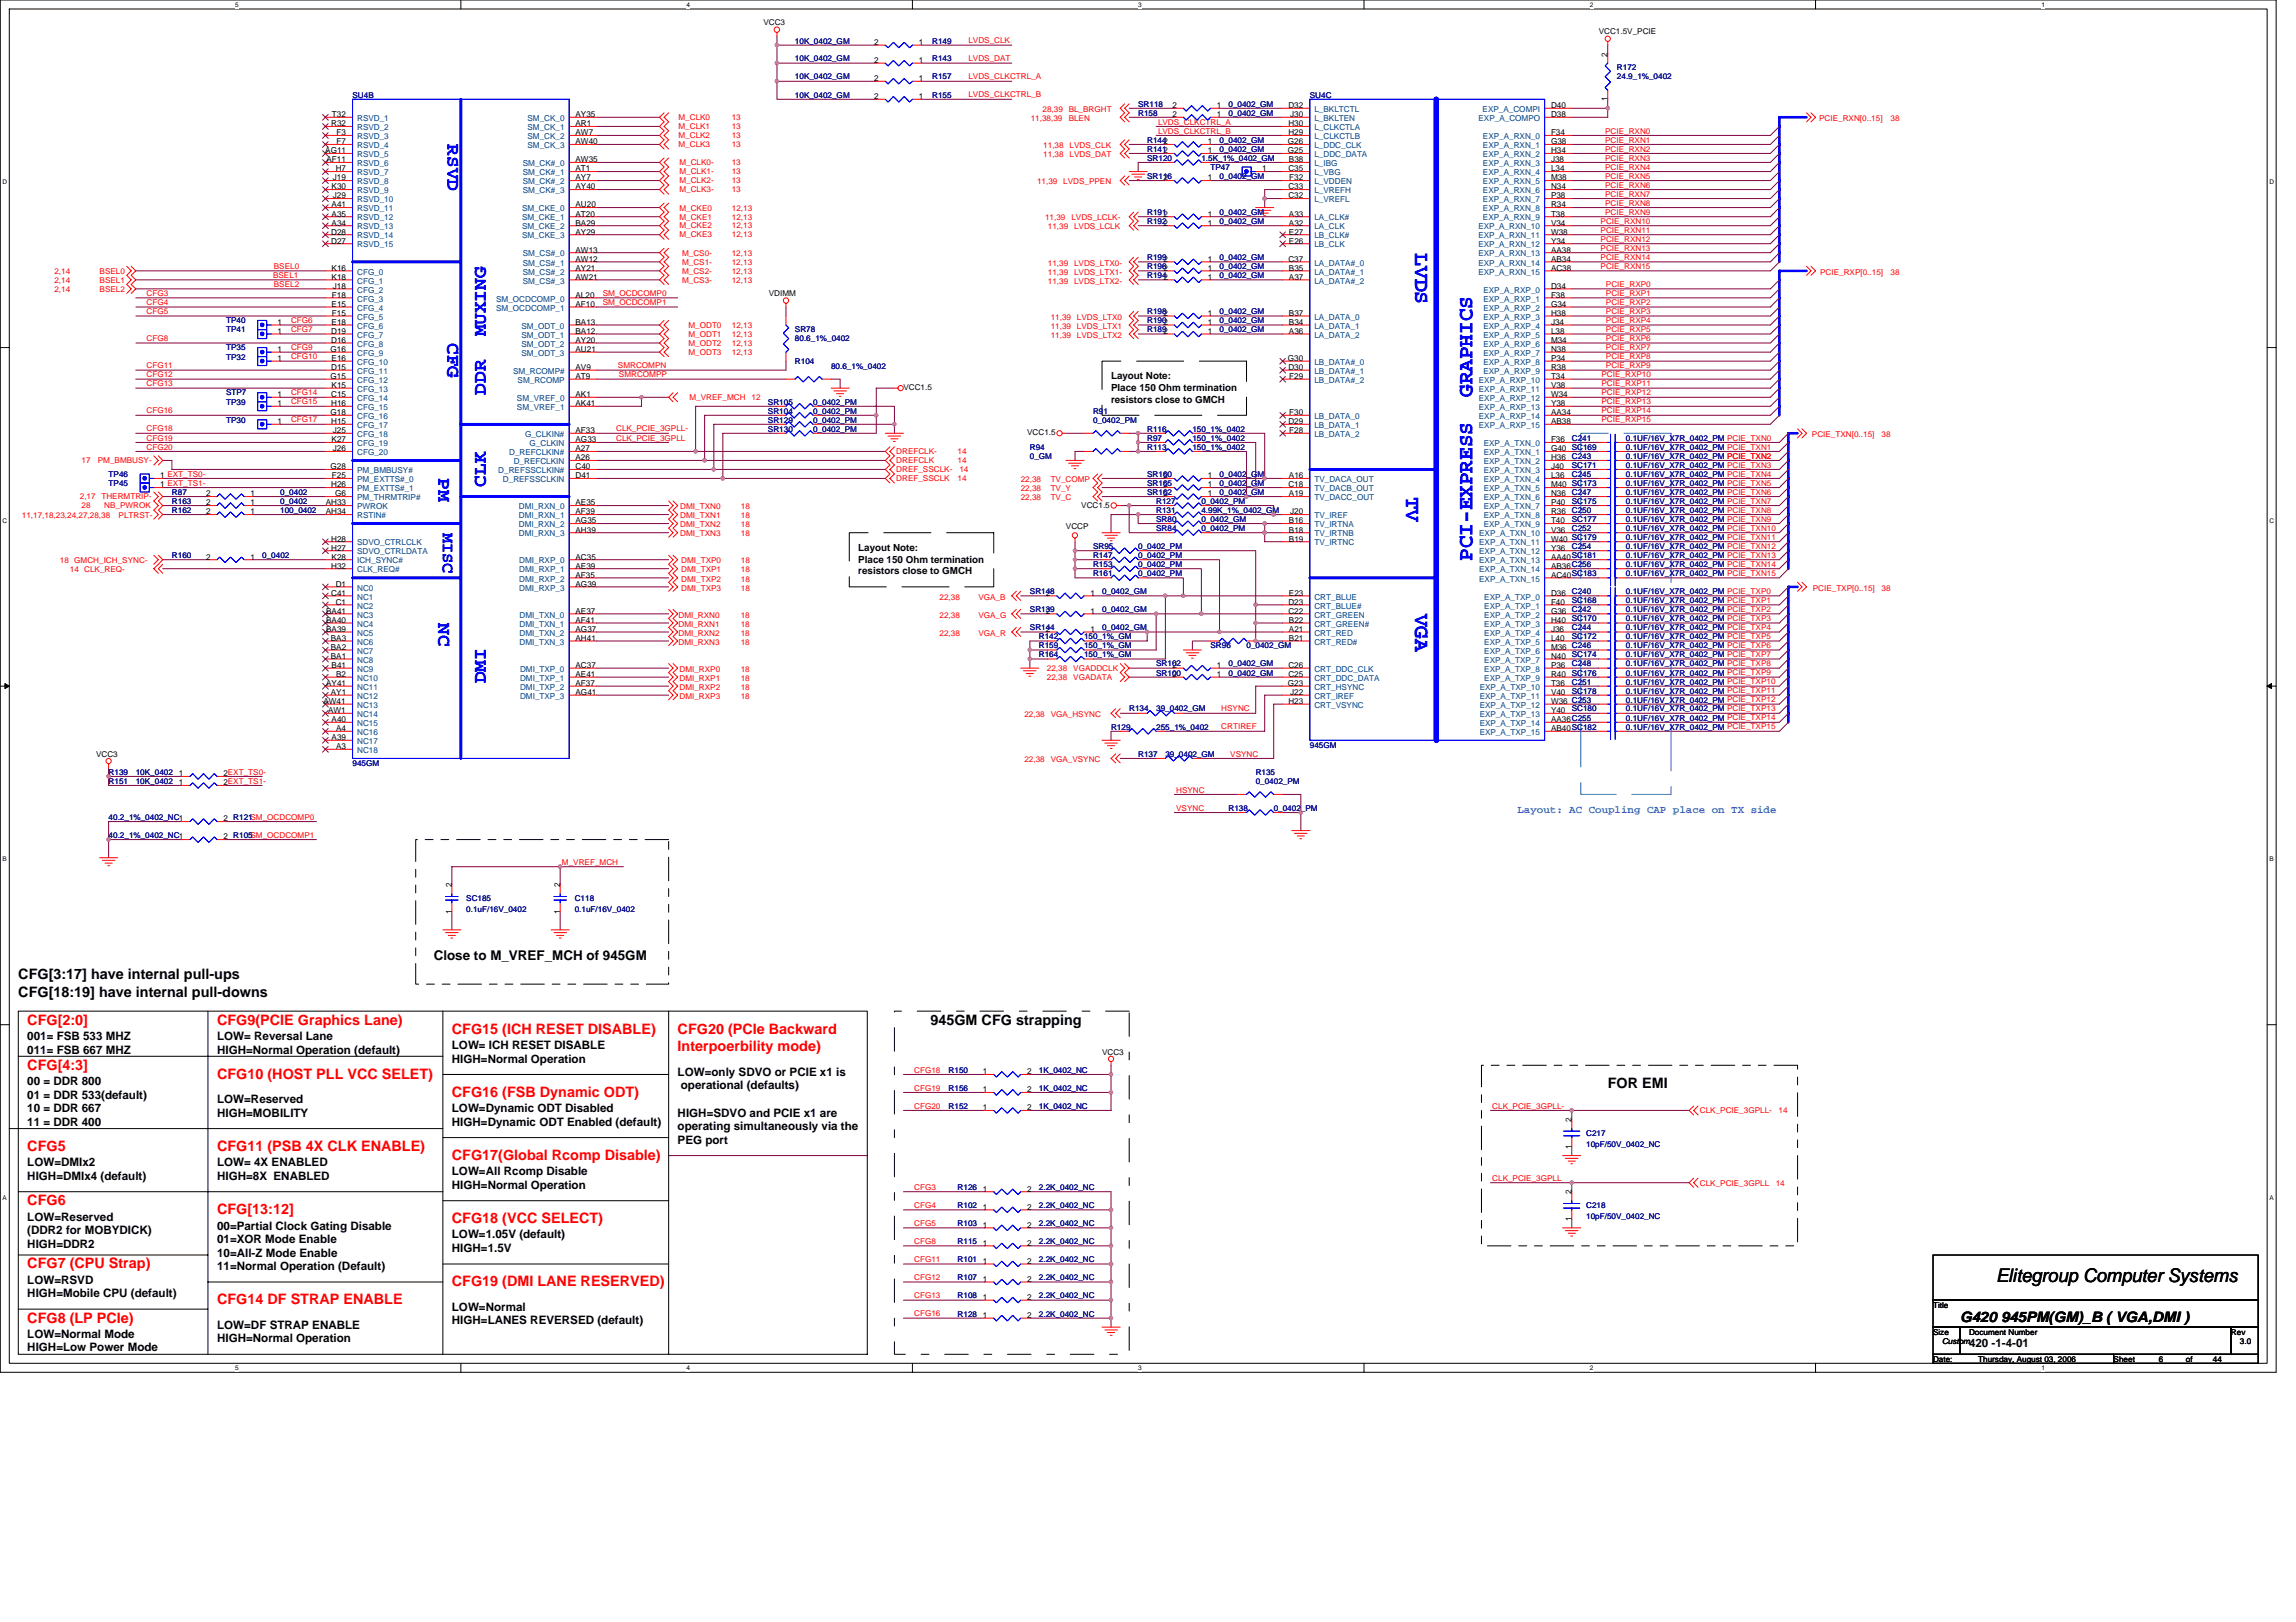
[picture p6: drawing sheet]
<svg xmlns="http://www.w3.org/2000/svg" width="297mm" height="210mm" viewBox="0 0 297 210" stroke-linecap="round" stroke-linejoin="round" font-family="sans-serif">
<defs><g id="words">
<g font-size="2.8" fill="#00f">
<text x="183.1" y="32.7" transform="rotate(90 183.1 32.7)">LVDS</text>
<text x="190.5" y="51.4" transform="rotate(-90 190.5 51.4)">GRAPHICS</text>
<text x="181.9" y="64.3" transform="rotate(90 181.9 64.3)">TV</text>
<text x="190.5" y="72.6" transform="rotate(-90 190.5 72.6)">PCI-EXPRESS</text>
<text x="183.1" y="79.4" transform="rotate(90 183.1 79.4)">VGA</text>
</g>
<g font-size="2.4" fill="#00f">
<text x="57.9" y="18.7" transform="rotate(90 57.9 18.7)">RSVD</text>
<text x="57.9" y="44.4" transform="rotate(90 57.9 44.4)">CFG</text>
<text x="62.9" y="43.5" transform="rotate(-90 62.9 43.5)">MUXING</text>
<text x="62.9" y="51.1" transform="rotate(-90 62.9 51.1)">DDR</text>
<text x="56.7" y="61.9" transform="rotate(90 56.7 61.9)">PM</text>
<text x="62.9" y="63" transform="rotate(-90 62.9 63)">CLK</text>
<text x="56.7" y="80.6" transform="rotate(90 56.7 80.6)">NC</text>
<text x="62.9" y="88.4" transform="rotate(-90 62.9 88.4)">DMI</text>
</g>
<text font-size="2.4" x="258.3" y="165.8">Elitegroup Computer Systems</text>
<text font-size="2.2" fill="#00f" x="57.3" y="68.9" transform="rotate(90 57.3 68.9)">MISC</text>
<g font-size="1.9">
<text x="2.4" y="126.7">CFG[3:17] have internal pull-ups</text>
<text x="2.4" y="129">CFG[18:19] have internal pull-downs</text>
<text x="120.4" y="132.6">945GM CFG strapping</text>
<text x="208" y="140.8">FOR EMI</text>
<text x="253.6" y="171.1">G420 945PM(GM)_B ( VGA,DMI )</text>
</g>
<g font-size="1.9" fill="#f00">
<text x="3.5" y="132.6">CFG[2:0]</text>
<text x="28.1" y="132.6">CFG9(PCIE Graphics Lane)</text>
<text x="58.5" y="133.8">CFG15 (ICH RESET DISABLE)</text>
<text x="87.7" y="133.8">CFG20 (PCIe Backward</text>
<text x="87.7" y="136">Interpoerbility mode)</text>
<text x="3.5" y="138.4">CFG[4:3]</text>
<text x="28.1" y="139.6">CFG10 (HOST PLL VCC SELET)</text>
<text x="58.5" y="141.9">CFG16 (FSB Dynamic ODT)</text>
<text x="3.5" y="148.9">CFG5</text>
<text x="28.1" y="148.9">CFG11 (PSB 4X CLK ENABLE)</text>
<text x="3.5" y="156">CFG6</text>
<text x="58.5" y="150.1">CFG17(Global Rcomp Disable)</text>
<text x="28.1" y="157.1">CFG[13:12]</text>
<text x="58.5" y="158.3">CFG18 (VCC SELECT)</text>
<text x="3.5" y="164.1">CFG7 (CPU Strap)</text>
<text x="58.5" y="166.5">CFG19 (DMI LANE RESERVED)</text>
<text x="3.5" y="171.2">CFG8 (LP PCIe)</text>
<text x="28.1" y="168.8">CFG14 DF STRAP ENABLE</text>
</g>
<text font-size="1.7" x="56.1" y="124.3">Close to M_VREF_MCH of 945GM</text>
<g font-size="1.5">
<text x="3.5" y="134.6">001= FSB 533 MHZ</text>
<text x="3.5" y="136.3">011= FSB 667 MHZ</text>
<text x="28.1" y="134.6">LOW= Reversal Lane</text>
<text x="28.1" y="136.3">HIGH=Normal Operation (default)</text>
<text x="58.5" y="135.7">LOW= ICH RESET DISABLE</text>
<text x="58.5" y="137.5">HIGH=Normal Operation</text>
<text x="3.5" y="140.4">00 = DDR 800</text>
<text x="3.5" y="142.2">01 = DDR 533(default)</text>
<text x="3.5" y="143.9">10 = DDR 667</text>
<text x="28.1" y="142.7">LOW=Reserved</text>
<text x="58.5" y="143.9">LOW=Dynamic ODT Disabled</text>
<text x="87.7" y="139.2">LOW=only SDVO or PCIE x1 is</text>
<text x="88.1" y="141">operational (defaults)</text>
<text x="3.5" y="145.7">11 = DDR 400</text>
<text x="28.1" y="144.5">HIGH=MOBILITY</text>
<text x="58.5" y="145.7">HIGH=Dynamic ODT Enabled (default)</text>
<text x="87.7" y="144.5">HIGH=SDVO and PCIE x1 are</text>
<text x="87.7" y="146.3">operating simultaneously via the</text>
<text x="87.7" y="148">PEG port</text>
<text x="3.5" y="150.9">LOW=DMIx2</text>
<text x="3.5" y="152.7">HIGH=DMIx4 (default)</text>
<text x="28.1" y="150.9">LOW= 4X ENABLED</text>
<text x="28.1" y="152.7">HIGH=8X ENABLED</text>
<text x="58.5" y="152.1">LOW=All Rcomp Disable</text>
<text x="58.5" y="153.9">HIGH=Normal Operation</text>
<text x="3.5" y="157.9">LOW=Reserved</text>
<text x="3.5" y="159.7">(DDR2 for MOBYDICK)</text>
<text x="3.5" y="161.5">HIGH=DDR2</text>
<text x="28.1" y="159.1">00=Partial Clock Gating Disable</text>
<text x="28.1" y="160.9">01=XOR Mode Enable</text>
<text x="58.5" y="160.3">LOW=1.05V (default)</text>
<text x="3.5" y="166.1">LOW=RSVD</text>
<text x="3.5" y="167.9">HIGH=Mobile CPU (default)</text>
<text x="28.1" y="162.6">10=All-Z Mode Enable</text>
<text x="28.1" y="164.4">11=Normal Operation (Default)</text>
<text x="58.5" y="162">HIGH=1.5V</text>
<text x="3.5" y="173.1">LOW=Normal Mode</text>
<text x="28.1" y="172">LOW=DF STRAP ENABLE</text>
<text x="28.1" y="173.7">HIGH=Normal Operation</text>
<text x="58.5" y="169.6">LOW=Normal</text>
<text x="58.5" y="171.4">HIGH=LANES REVERSED (default)</text>
<text x="3.5" y="174.9">HIGH=Low Power Mode</text>
<text x="254.7" y="174.3">420 -1-4-01</text>
</g>
<text font-size="1.4" fill="#0080ff" x="196.3" y="105.2">Layout: AC Coupling CAP place on TX side</text>
<g font-size="1.3">
<text x="143.7" y="49.1">Layout Note:</text>
<text x="143.7" y="50.6">Place 150 Ohm termination</text>
<text x="143.7" y="52.1">resistors close to GMCH</text>
<text x="111" y="71.3">Layout Note:</text>
<text x="111" y="72.8">Place 150 Ohm termination</text>
<text x="111" y="74.3">resistors close to GMCH</text>
</g>
<g font-size="1.1">
<text x="113.1" y="5.8">2</text>
<text x="118.9" y="5.8">1</text>
<text x="113.1" y="8.1">2</text>
<text x="113.1" y="10.5">2</text>
<text x="118.9" y="8.1">1</text>
<text x="118.9" y="10.5">1</text>
<text x="208" y="7.3" transform="rotate(-90 208 7.3)">2</text>
<text x="42.8" y="16.3">R32</text>
<text x="42.9" y="15.2">T32</text>
<text x="43.5" y="17.5">F3</text>
<text x="74.5" y="15.2">AY35</text>
<text x="74.5" y="16.3">AR1</text>
<text x="74.5" y="17.5">AW7</text>
<text x="113.1" y="12.8">2</text>
<text x="118.9" y="12.8">1</text>
<text x="151.7" y="15.2">2</text>
<text x="151.7" y="14">2</text>
<text x="157.4" y="15.2">1</text>
<text x="157.4" y="14">1</text>
<text x="166.7" y="16.3">H30</text>
<text x="166.7" y="17.5">H29</text>
<text x="166.7" y="14">D32</text>
<text x="166.9" y="15.2">J30</text>
<text x="200.7" y="14">D40</text>
<text x="200.7" y="17.5">F34</text>
<text x="200.7" y="15.2">D38</text>
<text x="208" y="13.1" transform="rotate(-90 208 13.1)">1</text>
<text x="42.1" y="19.8">AG11</text>
<text x="42.2" y="21">AF11</text>
<text x="43.1" y="23.3">J19</text>
<text x="43.4" y="22.2">H7</text>
<text x="43.5" y="18.7">F7</text>
<text x="74.5" y="18.7">AW40</text>
<text x="74.5" y="21">AW35</text>
<text x="74.5" y="22.2">AT1</text>
<text x="74.5" y="23.3">AY7</text>
<text x="150.5" y="23.3">2</text>
<text x="156.2" y="18.7">1</text>
<text x="156.2" y="19.8">1</text>
<text x="156.2" y="23.3">1</text>
<text x="163.3" y="22.2">1</text>
<text x="166.6" y="18.7">G26</text>
<text x="166.6" y="19.8">G25</text>
<text x="166.7" y="22.2">C35</text>
<text x="166.7" y="21">B38</text>
<text x="166.8" y="23.3">F32</text>
<text x="200.7" y="18.7">G38</text>
<text x="200.7" y="19.8">H34</text>
<text x="200.7" y="21">J38</text>
<text x="200.7" y="22.2">L34</text>
<text x="200.7" y="23.3">M38</text>
<text x="42.9" y="24.5">K30</text>
<text x="42.9" y="26.8">A41</text>
<text x="42.9" y="28">A35</text>
<text x="42.9" y="29.2">A34</text>
<text x="43.1" y="25.7">J29</text>
<text x="74.5" y="26.8">AU20</text>
<text x="74.5" y="28">AT20</text>
<text x="74.5" y="29.2">BA29</text>
<text x="74.5" y="24.5">AY40</text>
<text x="156.2" y="28">1</text>
<text x="156.2" y="29.2">1</text>
<text x="166.7" y="24.5">C33</text>
<text x="166.7" y="25.7">C32</text>
<text x="166.7" y="28">A33</text>
<text x="166.7" y="29.2">A32</text>
<text x="200.7" y="24.5">N34</text>
<text x="200.7" y="25.7">P38</text>
<text x="200.7" y="26.8">R34</text>
<text x="200.7" y="28">T38</text>
<text x="200.7" y="29.2">V34</text>
<text x="42.8" y="30.4">D28</text>
<text x="42.8" y="31.5">D27</text>
<text x="42.9" y="35">K16</text>
<text x="74.5" y="30.4">AY29</text>
<text x="74.5" y="32.7">AW13</text>
<text x="74.5" y="33.9">AW12</text>
<text x="74.5" y="35">AY21</text>
<text x="156.2" y="35">1</text>
<text x="156.2" y="33.9">1</text>
<text x="166.7" y="33.9">C37</text>
<text x="166.7" y="35">B35</text>
<text x="166.7" y="30.4">E27</text>
<text x="166.7" y="31.5">E26</text>
<text x="200.7" y="30.4">W38</text>
<text x="200.7" y="31.5">Y34</text>
<text x="200.7" y="32.7">AA38</text>
<text x="200.7" y="33.9">AB34</text>
<text x="200.7" y="35">AC38</text>
<text x="42.9" y="36.2">K18</text>
<text x="42.9" y="39.7">E15</text>
<text x="42.9" y="38.5">F18</text>
<text x="42.9" y="40.9">F15</text>
<text x="43.1" y="37.4">J18</text>
<text x="74.5" y="38.5">AL20</text>
<text x="74.5" y="39.7">AF10</text>
<text x="74.5" y="36.2">AW21</text>
<text x="156.2" y="40.9">1</text>
<text x="156.2" y="36.2">1</text>
<text x="166.7" y="36.2">A37</text>
<text x="166.7" y="40.9">B37</text>
<text x="200.7" y="37.4">D34</text>
<text x="200.7" y="38.5">F38</text>
<text x="200.7" y="39.7">G34</text>
<text x="200.7" y="40.9">H38</text>
<text x="35.9" y="43.2">1</text>
<text x="35.9" y="46.7">1</text>
<text x="35.9" y="45.6">1</text>
<text x="35.9" y="42">1</text>
<text x="42.8" y="45.6">G16</text>
<text x="42.8" y="43.2">D19</text>
<text x="42.8" y="44.4">D16</text>
<text x="42.8" y="47.9">D15</text>
<text x="42.9" y="42">E18</text>
<text x="42.9" y="46.7">E16</text>
<text x="74.5" y="47.9">AV9</text>
<text x="74.5" y="42">BA13</text>
<text x="74.5" y="43.2">BA12</text>
<text x="74.5" y="44.4">AY20</text>
<text x="74.5" y="45.6">AU21</text>
<text x="156.2" y="43.2">1</text>
<text x="156.2" y="42">1</text>
<text x="166.6" y="46.7">G30</text>
<text x="166.7" y="47.9">D30</text>
<text x="166.7" y="42">B34</text>
<text x="166.7" y="43.2">A36</text>
<text x="200.7" y="42">J34</text>
<text x="200.7" y="43.2">L38</text>
<text x="200.7" y="44.4">M34</text>
<text x="200.7" y="45.6">N38</text>
<text x="200.7" y="46.7">P34</text>
<text x="200.7" y="47.9">R38</text>
<text x="35.9" y="51.4">1</text>
<text x="35.9" y="52.6">1</text>
<text x="42.8" y="49">G15</text>
<text x="42.8" y="53.7">G18</text>
<text x="42.8" y="51.4">C15</text>
<text x="42.8" y="52.6">H16</text>
<text x="42.9" y="50.2">K15</text>
<text x="74.5" y="49">AT9</text>
<text x="74.5" y="51.4">AK1</text>
<text x="74.5" y="52.6">AK41</text>
<text x="166.8" y="49">F29</text>
<text x="166.8" y="53.7">F30</text>
<text x="200.7" y="49">T34</text>
<text x="200.7" y="50.2">V38</text>
<text x="200.7" y="51.4">W34</text>
<text x="200.7" y="52.6">Y38</text>
<text x="200.7" y="53.7">AA34</text>
<text x="35.9" y="54.9">1</text>
<text x="42.8" y="54.9">H15</text>
<text x="42.9" y="57.2">K27</text>
<text x="43.1" y="56">J25</text>
<text x="43.1" y="58.4">J26</text>
<text x="74.5" y="57.2">AG33</text>
<text x="74.5" y="56">AF33</text>
<text x="74.5" y="58.4">A27</text>
<text x="74.5" y="59.6">A26</text>
<text x="166.7" y="54.9">D29</text>
<text x="166.8" y="56">F28</text>
<text x="200.7" y="54.9">AB38</text>
<text x="200.7" y="57.2">F36</text>
<text x="200.7" y="58.4">G40 SC169</text>
<text x="200.7" y="59.6">H36</text>
<text x="20.7" y="63.1">1 EXT_TS1-</text>
<text x="20.7" y="61.9">1 EXT_TS0-</text>
<text x="26.7" y="64.2">2</text>
<text x="26.7" y="65.4">2</text>
<text x="32.4" y="64.2">1</text>
<text x="32.4" y="65.4">1</text>
<text x="42.1" y="65.4">AH33</text>
<text x="42.8" y="60.7">G28</text>
<text x="42.8" y="63.1">H26</text>
<text x="42.9" y="61.9">F25</text>
<text x="43.4" y="64.2">G6</text>
<text x="74.5" y="61.9">D41</text>
<text x="74.5" y="60.7">C40</text>
<text x="74.5" y="65.4">AE35</text>
<text x="150.5" y="63.1">2</text>
<text x="150.5" y="61.9">2</text>
<text x="150.5" y="64.2">2</text>
<text x="156.2" y="63.1">1</text>
<text x="156.2" y="61.9">1</text>
<text x="156.2" y="64.2">1</text>
<text x="166.7" y="63.1">C18</text>
<text x="166.7" y="61.9">A16</text>
<text x="166.7" y="64.2">A19</text>
<text x="200.7" y="60.7">J40</text>
<text x="200.7" y="61.9">L36</text>
<text x="200.7" y="63.1">M40 SC173</text>
<text x="200.7" y="64.2">N36</text>
<text x="200.7" y="65.4">P40</text>
<text x="26.7" y="66.6">2</text>
<text x="32.4" y="66.6">1</text>
<text x="42.1" y="66.6">AH34</text>
<text x="42.8" y="70.1">H28</text>
<text x="42.8" y="71.2">H27</text>
<text x="74.5" y="66.6">AF39</text>
<text x="74.5" y="67.7">AG35</text>
<text x="74.5" y="68.9">AH39</text>
<text x="166.7" y="67.7">B16</text>
<text x="166.7" y="68.9">B18</text>
<text x="166.7" y="70.1">B19</text>
<text x="166.9" y="66.6">J20</text>
<text x="200.7" y="66.6">R36</text>
<text x="200.7" y="67.7">T40</text>
<text x="200.7" y="68.9">V36</text>
<text x="200.7" y="70.1">W40 SC179</text>
<text x="200.7" y="71.2">Y36</text>
<text x="26.7" y="72.4">2</text>
<text x="32.4" y="72.4">1</text>
<text x="42.8" y="77.1">C41</text>
<text x="42.8" y="73.6">H32</text>
<text x="42.9" y="72.4">K28</text>
<text x="43.4" y="75.9">D1</text>
<text x="74.5" y="72.4">AC35</text>
<text x="74.5" y="73.6">AE39</text>
<text x="74.5" y="74.8">AF35</text>
<text x="74.5" y="75.9">AG39</text>
<text x="135.3" y="77.1">2</text>
<text x="141.1" y="77.1">1</text>
<text x="166.7" y="77.1">E23</text>
<text x="200.7" y="72.4">AA40SC181</text>
<text x="200.7" y="73.6">AB36C256</text>
<text x="200.7" y="74.8">AC40SC183</text>
<text x="200.7" y="77.1">D36</text>
<text x="42.2" y="79.4">BA41</text>
<text x="42.2" y="80.6">BA40</text>
<text x="42.2" y="81.8">BA39</text>
<text x="42.8" y="82.9">BA3</text>
<text x="43.4" y="78.3">C1</text>
<text x="74.5" y="79.4">AE37</text>
<text x="74.5" y="80.6">AF41</text>
<text x="74.5" y="81.8">AG37</text>
<text x="74.5" y="82.9">AH41</text>
<text x="135.3" y="79.4">2</text>
<text x="135.3" y="81.8">2</text>
<text x="141.1" y="79.4">1</text>
<text x="141.1" y="81.8">1</text>
<text x="166.7" y="78.3">D23</text>
<text x="166.7" y="79.4">C22</text>
<text x="166.7" y="80.6">B22</text>
<text x="166.7" y="81.8">A21</text>
<text x="166.7" y="82.9">B21</text>
<text x="200.7" y="78.3">F40</text>
<text x="200.7" y="79.4">G36 C242</text>
<text x="200.7" y="80.6">H40</text>
<text x="200.7" y="81.8">J36</text>
<text x="200.7" y="82.9">L40</text>
<text x="42.2" y="88.8">AY41</text>
<text x="42.8" y="84.1">BA2</text>
<text x="42.8" y="85.3">BA1</text>
<text x="42.8" y="89.9">AY1</text>
<text x="42.9" y="86.4">B41</text>
<text x="43.5" y="87.6">B2</text>
<text x="74.5" y="86.4">AC37</text>
<text x="74.5" y="87.6">AE41</text>
<text x="74.5" y="88.8">AF37</text>
<text x="74.5" y="89.9">AG41</text>
<text x="151.7" y="87.6">2</text>
<text x="151.7" y="86.4">2</text>
<text x="157.4" y="87.6">1</text>
<text x="157.4" y="86.4">1</text>
<text x="166.6" y="88.8">G23</text>
<text x="166.7" y="86.4">C26</text>
<text x="166.7" y="87.6">C25</text>
<text x="166.9" y="89.9">J22</text>
<text x="200.7" y="84.1">M36 C246</text>
<text x="200.7" y="85.3">N40</text>
<text x="200.7" y="86.4">P36</text>
<text x="200.7" y="87.6">R40</text>
<text x="200.7" y="88.8">T36</text>
<text x="200.7" y="89.9">V40</text>
<text x="41.8" y="91.1">AW41</text>
<text x="42.4" y="92.3">AW1</text>
<text x="42.9" y="93.5">A40</text>
<text x="42.9" y="95.8">A39</text>
<text x="43.5" y="94.6">A4</text>
<text x="166.7" y="91.1">H23</text>
<text x="200.7" y="91.1">W36 C253</text>
<text x="200.7" y="92.3">Y40</text>
<text x="200.7" y="93.5">AA36C255</text>
<text x="200.7" y="94.6">AB40SC182</text>
<text x="23.2" y="101.6">1</text>
<text x="23.2" y="100.5">1</text>
<text x="28.9" y="101.6">2EXT_TS1-</text>
<text x="28.9" y="100.5">2EXT_TS0-</text>
<text x="43.5" y="96.9">A3</text>
<text x="28.9" y="106.3">2 R121SM_OCDCOMP0</text>
<text x="28.9" y="108.6">2 R105SM_OCDCOMP1</text>
<text x="58.4" y="118.3" transform="rotate(-90 58.4 118.3)">1</text>
<text x="58.4" y="114.9" transform="rotate(-90 58.4 114.9)">2</text>
<text x="72.5" y="118.3" transform="rotate(-90 72.5 118.3)">1</text>
<text x="72.5" y="114.9" transform="rotate(-90 72.5 114.9)">2</text>
<text x="127.1" y="141.4">1</text>
<text x="127.1" y="139">1</text>
<text x="127.1" y="143.7">1</text>
<text x="132.9" y="141.4">2</text>
<text x="132.9" y="139">2</text>
<text x="132.9" y="143.7">2</text>
<text x="203.3" y="148.6" transform="rotate(-90 203.3 148.6)">1</text>
<text x="203.3" y="145.2" transform="rotate(-90 203.3 145.2)">2</text>
<text x="127.1" y="154.2">1</text>
<text x="132.9" y="154.2">2</text>
<text x="203.3" y="154.6" transform="rotate(-90 203.3 154.6)">2</text>
<text x="127.1" y="156.5">1</text>
<text x="127.1" y="158.9">1</text>
<text x="127.1" y="161.2">1</text>
<text x="132.9" y="156.5">2</text>
<text x="132.9" y="158.9">2</text>
<text x="132.9" y="161.2">2</text>
<text x="203.3" y="158" transform="rotate(-90 203.3 158)">1</text>
<text x="127.1" y="163.6">1</text>
<text x="127.1" y="165.9">1</text>
<text x="132.9" y="163.6">2</text>
<text x="132.9" y="165.9">2</text>
<text x="127.1" y="170.6">1</text>
<text x="127.1" y="168.2">1</text>
<text x="132.9" y="170.6">2</text>
<text x="132.9" y="168.2">2</text>
</g>
<g font-size="1.1" fill="#004080">
<text x="46.2" y="15.7">RSVD_1</text>
<text x="46.2" y="16.8">RSVD_2</text>
<text x="68.2" y="15.7">SM_CK_0</text>
<text x="68.2" y="16.8">SM_CK_1</text>
<text x="170" y="15.7">L_BKLTEN</text>
<text x="170" y="16.8">L_CLKCTLA</text>
<text x="170" y="14.5">L_BKLTCTL</text>
<text x="191.3" y="15.7">EXP_A_COMPO</text>
<text x="191.8" y="14.5">EXP_A_COMPI</text>
<text x="46.2" y="20.3">RSVD_5</text>
<text x="46.2" y="21.5">RSVD_6</text>
<text x="46.2" y="23.9">RSVD_8</text>
<text x="46.2" y="18">RSVD_3</text>
<text x="46.2" y="19.2">RSVD_4</text>
<text x="46.2" y="22.7">RSVD_7</text>
<text x="67.6" y="21.5">SM_CK#_0</text>
<text x="67.6" y="22.7">SM_CK#_1</text>
<text x="67.6" y="23.9">SM_CK#_2</text>
<text x="68.2" y="18">SM_CK_2</text>
<text x="68.2" y="19.2">SM_CK_3</text>
<text x="170" y="18">L_CLKCTLB</text>
<text x="170" y="19.2">L_DDC_CLK</text>
<text x="170" y="20.3">L_DDC_DATA</text>
<text x="170" y="21.5">L_IBG</text>
<text x="170" y="22.7">L_VBG</text>
<text x="170" y="23.9">L_VDDEN</text>
<text x="191.9" y="18">EXP_A_RXN_0</text>
<text x="191.9" y="19.2">EXP_A_RXN_1</text>
<text x="191.9" y="20.3">EXP_A_RXN_2</text>
<text x="191.9" y="21.5">EXP_A_RXN_3</text>
<text x="191.9" y="22.7">EXP_A_RXN_4</text>
<text x="191.9" y="23.9">EXP_A_RXN_5</text>
<text x="46.2" y="25">RSVD_9</text>
<text x="46.2" y="26.2">RSVD_10</text>
<text x="46.2" y="27.3">RSVD_11</text>
<text x="46.2" y="28.5">RSVD_12</text>
<text x="46.2" y="29.7">RSVD_13</text>
<text x="67.5" y="27.3">SM_CKE_0</text>
<text x="67.5" y="28.5">SM_CKE_1</text>
<text x="67.5" y="29.7">SM_CKE_2</text>
<text x="67.6" y="25">SM_CK#_3</text>
<text x="170" y="25">L_VREFH</text>
<text x="170" y="26.2">L_VREFL</text>
<text x="170" y="28.5">LA_CLK#</text>
<text x="170" y="29.7">LA_CLK</text>
<text x="191.3" y="29.7">EXP_A_RXN_10</text>
<text x="191.9" y="25">EXP_A_RXN_6</text>
<text x="191.9" y="26.2">EXP_A_RXN_7</text>
<text x="191.9" y="27.3">EXP_A_RXN_8</text>
<text x="191.9" y="28.5">EXP_A_RXN_9</text>
<text x="46.2" y="35.5">CFG_0</text>
<text x="46.2" y="30.9">RSVD_14</text>
<text x="46.2" y="32">RSVD_15</text>
<text x="67.5" y="30.9">SM_CKE_3</text>
<text x="67.6" y="33.2">SM_CS#_0</text>
<text x="67.6" y="34.4">SM_CS#_1</text>
<text x="67.6" y="35.5">SM_CS#_2</text>
<text x="170" y="34.4">LA_DATA#_0</text>
<text x="170" y="35.5">LA_DATA#_1</text>
<text x="170" y="30.9">LB_CLK#</text>
<text x="170" y="32">LB_CLK</text>
<text x="191.3" y="30.9">EXP_A_RXN_11</text>
<text x="191.3" y="32">EXP_A_RXN_12</text>
<text x="191.3" y="33.2">EXP_A_RXN_13</text>
<text x="191.3" y="34.4">EXP_A_RXN_14</text>
<text x="191.3" y="35.5">EXP_A_RXN_15</text>
<text x="46.2" y="36.7">CFG_1</text>
<text x="46.2" y="37.9">CFG_2</text>
<text x="46.2" y="39">CFG_3</text>
<text x="46.2" y="40.2">CFG_4</text>
<text x="46.2" y="41.4">CFG_5</text>
<text x="64.2" y="39">SM_OCDCOMP_0</text>
<text x="64.2" y="40.2">SM_OCDCOMP_1</text>
<text x="67.6" y="36.7">SM_CS#_3</text>
<text x="170" y="36.7">LA_DATA#_2</text>
<text x="170" y="41.4">LA_DATA_0</text>
<text x="191.9" y="37.9">EXP_A_RXP_0</text>
<text x="191.9" y="39">EXP_A_RXP_1</text>
<text x="191.9" y="40.2">EXP_A_RXP_2</text>
<text x="191.9" y="41.4">EXP_A_RXP_3</text>
<text x="46.2" y="42.5">CFG_6</text>
<text x="46.2" y="43.7">CFG_7</text>
<text x="46.2" y="44.9">CFG_8</text>
<text x="46.2" y="46.1">CFG_9</text>
<text x="46.2" y="47.2">CFG_10</text>
<text x="67.5" y="42.5">SM_ODT_0</text>
<text x="67.5" y="43.7">SM_ODT_1</text>
<text x="67.5" y="44.9">SM_ODT_2</text>
<text x="67.5" y="46.1">SM_ODT_3</text>
<text x="170" y="42.5">LA_DATA_1</text>
<text x="170" y="43.7">LA_DATA_2</text>
<text x="170" y="47.2">LB_DATA#_0</text>
<text x="191.9" y="42.5">EXP_A_RXP_4</text>
<text x="191.9" y="43.7">EXP_A_RXP_5</text>
<text x="191.9" y="44.9">EXP_A_RXP_6</text>
<text x="191.9" y="46.1">EXP_A_RXP_7</text>
<text x="191.9" y="47.2">EXP_A_RXP_8</text>
<text x="46.2" y="48.4">CFG_11</text>
<text x="46.2" y="49.6">CFG_12</text>
<text x="46.2" y="50.7">CFG_13</text>
<text x="46.2" y="51.9">CFG_14</text>
<text x="46.2" y="53.1">CFG_15</text>
<text x="66.4" y="48.4">SM_RCOMP#</text>
<text x="66.9" y="51.9">SM_VREF_0</text>
<text x="66.9" y="53.1">SM_VREF_1</text>
<text x="67" y="49.6">SM_RCOMP</text>
<text x="170" y="48.4">LB_DATA#_1</text>
<text x="170" y="49.6">LB_DATA#_2</text>
<text x="191.3" y="49.6">EXP_A_RXP_10</text>
<text x="191.3" y="50.7">EXP_A_RXP_11</text>
<text x="191.3" y="51.9">EXP_A_RXP_12</text>
<text x="191.3" y="53.1">EXP_A_RXP_13</text>
<text x="191.9" y="48.4">EXP_A_RXP_9</text>
<text x="46.2" y="56.6">CFG_18</text>
<text x="46.2" y="57.7">CFG_19</text>
<text x="46.2" y="58.9">CFG_20</text>
<text x="46.2" y="54.2">CFG_16</text>
<text x="46.2" y="55.4">CFG_17</text>
<text x="65.9" y="58.9">D_REFCLKIN#</text>
<text x="67.9" y="56.6">G_CLKIN#</text>
<text x="68.5" y="57.7">G_CLKIN</text>
<text x="170" y="54.2">LB_DATA_0</text>
<text x="170" y="55.4">LB_DATA_1</text>
<text x="170" y="56.6">LB_DATA_2</text>
<text x="191.3" y="54.2">EXP_A_RXP_14</text>
<text x="191.3" y="55.4">EXP_A_RXP_15</text>
<text x="192" y="57.7">EXP_A_TXN_0</text>
<text x="192" y="58.9">EXP_A_TXN_1</text>
<text x="46.2" y="61.2">PM_BMBUSY#</text>
<text x="46.2" y="62.4">PM_EXTTS#_0</text>
<text x="46.2" y="63.6">PM_EXTTS#_1</text>
<text x="46.2" y="64.7">PM_THRMTRIP#</text>
<text x="46.2" y="65.9">PWROK</text>
<text x="64.5" y="61.2">D_REFSSCLKIN#</text>
<text x="65.1" y="62.4">D_REFSSCLKIN</text>
<text x="66.5" y="60.1">D_REFCLKIN</text>
<text x="67.1" y="65.9">DMI_RXN_0</text>
<text x="170" y="62.4">TV_DACA_OUT</text>
<text x="170" y="63.6">TV_DACB_OUT</text>
<text x="170" y="64.7">TV_DACC_OUT</text>
<text x="192" y="60.1">EXP_A_TXN_2</text>
<text x="192" y="61.2">EXP_A_TXN_3</text>
<text x="192" y="62.4">EXP_A_TXN_4</text>
<text x="192" y="63.6">EXP_A_TXN_5</text>
<text x="192" y="64.7">EXP_A_TXN_6</text>
<text x="192" y="65.9">EXP_A_TXN_7</text>
<text x="46.2" y="70.6">SDVO_CTRLCLK</text>
<text x="46.2" y="71.8">SDVO_CTRLDATA</text>
<text x="46.2" y="67.1">RSTIN#</text>
<text x="67.1" y="67.1">DMI_RXN_1</text>
<text x="67.1" y="68.2">DMI_RXN_2</text>
<text x="67.1" y="69.4">DMI_RXN_3</text>
<text x="170" y="67.1">TV_IREF</text>
<text x="170" y="68.2">TV_IRTNA</text>
<text x="170" y="69.4">TV_IRTNB</text>
<text x="170" y="70.6">TV_IRTNC</text>
<text x="191.4" y="69.4">EXP_A_TXN_10</text>
<text x="191.4" y="70.6">EXP_A_TXN_11</text>
<text x="191.4" y="71.8">EXP_A_TXN_12</text>
<text x="192" y="67.1">EXP_A_TXN_8</text>
<text x="192" y="68.2">EXP_A_TXN_9</text>
<text x="46.2" y="76.4">NC0</text>
<text x="46.2" y="77.6">NC1</text>
<text x="46.2" y="72.9">ICH_SYNC#</text>
<text x="46.2" y="74.1">CLK_REQ#</text>
<text x="67.2" y="72.9">DMI_RXP_0</text>
<text x="67.2" y="74.1">DMI_RXP_1</text>
<text x="67.2" y="75.3">DMI_RXP_2</text>
<text x="67.2" y="76.4">DMI_RXP_3</text>
<text x="170" y="77.6">CRT_BLUE</text>
<text x="191.4" y="72.9">EXP_A_TXN_13</text>
<text x="191.4" y="74.1">EXP_A_TXN_14</text>
<text x="191.4" y="75.3">EXP_A_TXN_15</text>
<text x="192" y="77.6">EXP_A_TXP_0</text>
<text x="46.2" y="78.8">NC2</text>
<text x="46.2" y="79.9">NC3</text>
<text x="46.2" y="81.1">NC4</text>
<text x="46.2" y="82.3">NC5</text>
<text x="46.2" y="83.4">NC6</text>
<text x="67.2" y="79.9">DMI_TXN_0</text>
<text x="67.2" y="81.1">DMI_TXN_1</text>
<text x="67.2" y="82.3">DMI_TXN_2</text>
<text x="67.2" y="83.4">DMI_TXN_3</text>
<text x="170" y="78.8">CRT_BLUE#</text>
<text x="170" y="79.9">CRT_GREEN</text>
<text x="170" y="81.1">CRT_GREEN#</text>
<text x="170" y="82.3">CRT_RED</text>
<text x="170" y="83.4">CRT_RED#</text>
<text x="192" y="78.8">EXP_A_TXP_1</text>
<text x="192" y="79.9">EXP_A_TXP_2</text>
<text x="192" y="81.1">EXP_A_TXP_3</text>
<text x="192" y="82.3">EXP_A_TXP_4</text>
<text x="192" y="83.4">EXP_A_TXP_5</text>
<text x="46.2" y="84.6">NC7</text>
<text x="46.2" y="85.8">NC8</text>
<text x="46.2" y="87">NC9</text>
<text x="46.2" y="88.1">NC10</text>
<text x="46.2" y="89.3">NC11</text>
<text x="67.3" y="87">DMI_TXP_0</text>
<text x="67.3" y="88.1">DMI_TXP_1</text>
<text x="67.3" y="89.3">DMI_TXP_2</text>
<text x="170" y="87">CRT_DDC_CLK</text>
<text x="170" y="88.1">CRT_DDC_DATA</text>
<text x="170" y="89.3">CRT_HSYNC</text>
<text x="191.4" y="89.3">EXP_A_TXP_10</text>
<text x="192" y="84.6">EXP_A_TXP_6</text>
<text x="192" y="85.8">EXP_A_TXP_7</text>
<text x="192" y="87">EXP_A_TXP_8</text>
<text x="192" y="88.1">EXP_A_TXP_9</text>
<text x="46.2" y="90.4">NC12</text>
<text x="46.2" y="91.6">NC13</text>
<text x="46.2" y="92.8">NC14</text>
<text x="46.2" y="94">NC15</text>
<text x="46.2" y="95.1">NC16</text>
<text x="67.3" y="90.4">DMI_TXP_3</text>
<text x="170" y="90.4">CRT_IREF</text>
<text x="170" y="91.6">CRT_VSYNC</text>
<text x="191.4" y="90.4">EXP_A_TXP_11</text>
<text x="191.4" y="91.6">EXP_A_TXP_12</text>
<text x="191.4" y="92.8">EXP_A_TXP_13</text>
<text x="191.4" y="94">EXP_A_TXP_14</text>
<text x="191.4" y="95.1">EXP_A_TXP_15</text>
<text x="46.2" y="96.3">NC17</text>
<text x="46.2" y="97.5">NC18</text>
</g>
<g font-size="1">
<text x="98.8" y="3.3">VCC3</text>
<text x="206.8" y="4.4">VCC1.5V_PCIE</text>
<text x="99.5" y="38.3">VDIMM</text>
<text x="116.9" y="50.5">VCC1.5</text>
<text x="132.9" y="56.3">VCC1.5</text>
<text x="139.9" y="65.7">VCC1.5</text>
<text x="137.9" y="68.5">VCCP</text>
<text x="12.4" y="97.9">VCC3</text>
<text x="142.6" y="136.5">VCC3</text>
<text x="250.1" y="169.2">Title</text>
<text x="250.1" y="172.7">Size</text>
<text x="251.2" y="173.9">Custom</text>
<text x="254.7" y="172.7">Document Number</text>
<text x="288.6" y="172.7">Rev</text>
<text x="289.8" y="173.9">3.0</text>
<text x="250.1" y="176.2">Date:</text>
<text x="255.9" y="176.2">Thursday, August 03, 2006</text>
<text x="273.4" y="176.2">Sheet</text>
<text x="279.3" y="176.2">6</text>
<text x="282.8" y="176.2">of</text>
<text x="286.3" y="176.2">44</text>
</g>
<g font-size="1" fill="#000080">
<text x="102.8" y="5.6">10K_0402_GM</text>
<text x="120.6" y="5.6">R149</text>
<text x="102.8" y="8">10K_0402_GM</text>
<text x="102.8" y="10.3">10K_0402_GM</text>
<text x="120.6" y="8">R143</text>
<text x="120.6" y="10.3">R157</text>
<text x="209.2" y="9.1">R172</text>
<text x="209.2" y="10.3">24.9_1%_0402</text>
<text x="45.6" y="12.6">SU4B</text>
<text x="102.8" y="12.6">10K_0402_GM</text>
<text x="120.6" y="12.6">R155</text>
<text x="147.3" y="15">R158</text>
<text x="147.3" y="13.8">SR118</text>
<text x="158.9" y="15">0_0402_GM</text>
<text x="158.9" y="13.8">0_0402_GM</text>
<text x="169.5" y="12.6">SU4C</text>
<text x="148.4" y="18.5">R1442</text>
<text x="148.4" y="19.6">R1412</text>
<text x="148.4" y="20.8">SR120</text>
<text x="148.4" y="23.2">SR116</text>
<text x="155.4" y="20.8">1.5K_1%_0402_GM</text>
<text x="156.6" y="22">TP47</text>
<text x="157.8" y="18.5">0_0402_GM</text>
<text x="157.8" y="19.6">0_0402_GM</text>
<text x="157.8" y="23.2">0_0402_GM</text>
<text x="148.4" y="27.8">R1912</text>
<text x="148.4" y="29">R1922</text>
<text x="157.8" y="27.8">0_0402_GM</text>
<text x="157.8" y="29">0_0402_GM</text>
<text x="148.4" y="34.8">R1962</text>
<text x="148.4" y="33.7">R1992</text>
<text x="157.8" y="34.8">0_0402_GM</text>
<text x="157.8" y="33.7">0_0402_GM</text>
<text x="29.2" y="41.8">TP40</text>
<text x="148.4" y="40.7">R1982</text>
<text x="148.4" y="41.8">R1902</text>
<text x="148.4" y="36">R1942</text>
<text x="157.8" y="40.7">0_0402_GM</text>
<text x="157.8" y="41.8">0_0402_GM</text>
<text x="157.8" y="36">0_0402_GM</text>
<text x="29.2" y="43">TP41</text>
<text x="29.2" y="46.5">TP32</text>
<text x="29.2" y="45.3">TP35</text>
<text x="102.8" y="47.1">R104</text>
<text x="102.8" y="43">SR78</text>
<text x="102.8" y="44.2">80.6_1%_0402</text>
<text x="107.5" y="47.7">80.6_1%_0402</text>
<text x="148.4" y="43">R1892</text>
<text x="157.8" y="43">0_0402_GM</text>
<text x="29.2" y="51.2">STP7</text>
<text x="29.2" y="52.4">TP39</text>
<text x="99.4" y="53.5">SR104</text>
<text x="99.4" y="52.4">SR105</text>
<text x="105.2" y="53.5">0_0402_PM</text>
<text x="105.2" y="52.4">0_0402_PM</text>
<text x="141.4" y="53.5">R91</text>
<text x="29.2" y="54.7">TP30</text>
<text x="99.4" y="55.9">SR130</text>
<text x="99.4" y="54.7">SR129</text>
<text x="105.2" y="55.9">0_0402_PM</text>
<text x="105.2" y="54.7">0_0402_PM</text>
<text x="133.2" y="58.2">R94</text>
<text x="133.2" y="59.4">0_GM</text>
<text x="141.4" y="54.7">0_0402_PM</text>
<text x="148.4" y="57">R97</text>
<text x="148.4" y="55.9">R116</text>
<text x="148.4" y="58.2">R113</text>
<text x="154.3" y="55.9">150_1%_0402</text>
<text x="154.3" y="58.2">150_1%_0402</text>
<text x="154.3" y="57">150_1%_0402</text>
<text x="203.3" y="57">C241</text>
<text x="203.3" y="59.4">C243</text>
<text x="210.4" y="57">0.1UF/16V_X7R_0402_PM PCIE_TXN0</text>
<text x="210.4" y="58.2">0.1UF/16V_X7R_0402_PM PCIE_TXN1</text>
<text x="210.4" y="59.4">0.1UF/16V_X7R_0402_PM PCIE_TXN2</text>
<text x="14.1" y="62.9">TP45</text>
<text x="14.1" y="61.7">TP46</text>
<text x="22.2" y="64.1">R87</text>
<text x="22.2" y="65.2">R163</text>
<text x="36.3" y="65.2">0_0402</text>
<text x="36.3" y="64.1">0_0402</text>
<text x="148.4" y="62.9">SR165</text>
<text x="148.4" y="61.7">SR160</text>
<text x="148.4" y="64.1">SR162</text>
<text x="149.6" y="65.2">R127</text>
<text x="155.4" y="65.2">0_0402_PM</text>
<text x="157.8" y="62.9">0_0402_GM</text>
<text x="157.8" y="61.7">0_0402_GM</text>
<text x="157.8" y="64.1">0_0402_GM</text>
<text x="203.3" y="64.1">C247</text>
<text x="203.3" y="60.5">SC171</text>
<text x="203.3" y="65.2">SC175</text>
<text x="203.3" y="61.7">C245</text>
<text x="210.4" y="64.1">0.1UF/16V_X7R_0402_PM PCIE_TXN6</text>
<text x="210.4" y="60.5">0.1UF/16V_X7R_0402_PM PCIE_TXN3</text>
<text x="210.4" y="65.2">0.1UF/16V_X7R_0402_PM PCIE_TXN7</text>
<text x="210.4" y="62.9">0.1UF/16V_X7R_0402_PM PCIE_TXN5</text>
<text x="210.4" y="61.7">0.1UF/16V_X7R_0402_PM PCIE_TXN4</text>
<text x="22.2" y="66.4">R162</text>
<text x="36.3" y="66.4">100_0402</text>
<text x="141.4" y="71.1">SR95</text>
<text x="147.3" y="71.1">0_0402_PM</text>
<text x="149.6" y="67.5">SR80</text>
<text x="149.6" y="66.4">R131</text>
<text x="149.6" y="68.7">SR84</text>
<text x="155.4" y="66.4">4.99K_1%_0402_GM</text>
<text x="155.4" y="67.5">0_0402_GM</text>
<text x="155.4" y="68.7">0_0402_PM</text>
<text x="203.3" y="71.1">C254</text>
<text x="203.3" y="68.7">C252</text>
<text x="203.3" y="67.5">SC177</text>
<text x="203.3" y="66.4">C250</text>
<text x="210.4" y="71.1">0.1UF/16V_X7R_0402_PM PCIE_TXN12</text>
<text x="210.4" y="68.7">0.1UF/16V_X7R_0402_PM PCIE_TXN10</text>
<text x="210.4" y="69.9">0.1UF/16V_X7R_0402_PM PCIE_TXN11</text>
<text x="210.4" y="67.5">0.1UF/16V_X7R_0402_PM PCIE_TXN9</text>
<text x="210.4" y="66.4">0.1UF/16V_X7R_0402_PM PCIE_TXN8</text>
<text x="22.2" y="72.2">R160</text>
<text x="33.9" y="72.2">0_0402</text>
<text x="133.2" y="76.9">SR148</text>
<text x="141.4" y="74.5">R161</text>
<text x="141.4" y="72.2">R147</text>
<text x="141.4" y="73.4">R153</text>
<text x="142.6" y="76.9">0_0402_GM</text>
<text x="147.3" y="74.5">0_0402_PM</text>
<text x="147.3" y="72.2">0_0402_PM</text>
<text x="147.3" y="73.4">0_0402_PM</text>
<text x="203.3" y="76.9">C240</text>
<text x="210.4" y="76.9">0.1UF/16V_X7R_0402_PM PCIE_TXP0</text>
<text x="210.4" y="74.5">0.1UF/16V_X7R_0402_PM PCIE_TXN15</text>
<text x="210.4" y="73.4">0.1UF/16V_X7R_0402_PM PCIE_TXN14</text>
<text x="210.4" y="72.2">0.1UF/16V_X7R_0402_PM PCIE_TXN13</text>
<text x="133.2" y="79.2">SR139</text>
<text x="133.2" y="81.6">SR144</text>
<text x="134.4" y="83.9">R159</text>
<text x="134.4" y="82.7">R142</text>
<text x="140.2" y="83.9">150_1%_GM</text>
<text x="140.2" y="82.7">150_1%_GM</text>
<text x="142.6" y="79.2">0_0402_GM</text>
<text x="142.6" y="81.6">0_0402_GM</text>
<text x="156.6" y="83.9">SR96</text>
<text x="161.3" y="83.9">0_0402_GM</text>
<text x="203.3" y="82.7">SC172</text>
<text x="203.3" y="78.1">SC168</text>
<text x="203.3" y="81.6">C244</text>
<text x="203.3" y="80.4">SC170</text>
<text x="210.4" y="82.7">0.1UF/16V_X7R_0402_PM PCIE_TXP5</text>
<text x="210.4" y="78.1">0.1UF/16V_X7R_0402_PM PCIE_TXP1</text>
<text x="210.4" y="79.2">0.1UF/16V_X7R_0402_PM PCIE_TXP2</text>
<text x="210.4" y="81.6">0.1UF/16V_X7R_0402_PM PCIE_TXP4</text>
<text x="210.4" y="83.9">0.1UF/16V_X7R_0402_PM PCIE_TXP6</text>
<text x="210.4" y="80.4">0.1UF/16V_X7R_0402_PM PCIE_TXP3</text>
<text x="134.4" y="85.1">R164</text>
<text x="140.2" y="85.1">150_1%_GM</text>
<text x="149.6" y="87.4">SR100</text>
<text x="149.6" y="86.2">SR102</text>
<text x="158.9" y="87.4">0_0402_GM</text>
<text x="158.9" y="86.2">0_0402_GM</text>
<text x="203.3" y="87.4">SC176</text>
<text x="203.3" y="88.6">C251</text>
<text x="203.3" y="85.1">SC174</text>
<text x="203.3" y="89.7">SC178</text>
<text x="203.3" y="86.2">C248</text>
<text x="210.4" y="87.4">0.1UF/16V_X7R_0402_PM PCIE_TXP9</text>
<text x="210.4" y="88.6">0.1UF/16V_X7R_0402_PM PCIE_TXP10</text>
<text x="210.4" y="85.1">0.1UF/16V_X7R_0402_PM PCIE_TXP7</text>
<text x="210.4" y="89.7">0.1UF/16V_X7R_0402_PM PCIE_TXP11</text>
<text x="210.4" y="86.2">0.1UF/16V_X7R_0402_PM PCIE_TXP8</text>
<text x="143.7" y="94.4">R129</text>
<text x="146.1" y="92.1">R134</text>
<text x="149.6" y="94.4">255_1%_0402</text>
<text x="149.6" y="92.1">39_0402_GM</text>
<text x="203.3" y="92.1">SC180</text>
<text x="210.4" y="94.4">0.1UF/16V_X7R_0402_PM PCIE_TXP15</text>
<text x="210.4" y="92.1">0.1UF/16V_X7R_0402_PM PCIE_TXP13</text>
<text x="210.4" y="90.9">0.1UF/16V_X7R_0402_PM PCIE_TXP12</text>
<text x="210.4" y="93.3">0.1UF/16V_X7R_0402_PM PCIE_TXP14</text>
<text x="14.1" y="101.4">R151</text>
<text x="14.1" y="100.3">R139</text>
<text x="17.6" y="101.4">10K_0402</text>
<text x="17.6" y="100.3">10K_0402</text>
<text x="45.6" y="99.1">945GM</text>
<text x="147.3" y="97.9">R137</text>
<text x="150.8" y="97.9">39_0402_GM</text>
<text x="162.5" y="100.3">R135</text>
<text x="162.5" y="101.4">0_0402_PM</text>
<text x="169.5" y="96.8">945GM</text>
<text x="14.1" y="106.1">40.2_1%_0402_NC1</text>
<text x="158.9" y="104.9">R138</text>
<text x="164.8" y="104.9">0_0402_PM</text>
<text x="14.1" y="108.4">40.2_1%_0402_NC1</text>
<text x="60.3" y="116.6">SC185</text>
<text x="60.3" y="118">0.1uF/16V_0402</text>
<text x="74.4" y="116.6">C118</text>
<text x="74.4" y="118">0.1uF/16V_0402</text>
<text x="122.7" y="141.2">R156</text>
<text x="122.7" y="138.8">R150</text>
<text x="122.7" y="143.5">R152</text>
<text x="134.4" y="141.2">1K_0402_NC</text>
<text x="134.4" y="138.8">1K_0402_NC</text>
<text x="134.4" y="143.5">1K_0402_NC</text>
<text x="205.2" y="147">C217</text>
<text x="205.2" y="148.4">10pF/50V_0402_NC</text>
<text x="123.9" y="154">R126</text>
<text x="134.4" y="154">2.2K_0402_NC</text>
<text x="123.9" y="156.3">R102</text>
<text x="123.9" y="158.7">R103</text>
<text x="123.9" y="161">R115</text>
<text x="134.4" y="156.3">2.2K_0402_NC</text>
<text x="134.4" y="158.7">2.2K_0402_NC</text>
<text x="134.4" y="161">2.2K_0402_NC</text>
<text x="205.2" y="156.3">C218</text>
<text x="205.2" y="157.8">10pF/50V_0402_NC</text>
<text x="123.9" y="163.4">R101</text>
<text x="123.9" y="165.7">R107</text>
<text x="134.4" y="163.4">2.2K_0402_NC</text>
<text x="134.4" y="165.7">2.2K_0402_NC</text>
<text x="123.9" y="170.4">R128</text>
<text x="123.9" y="168">R108</text>
<text x="134.4" y="170.4">2.2K_0402_NC</text>
<text x="134.4" y="168">2.2K_0402_NC</text>
</g>
<g font-size="1" fill="#f00">
<text x="125.3" y="5.6">LVDS_CLK</text>
<text x="125.3" y="7.9">LVDS_DAT</text>
<text x="125.3" y="10.3">LVDS_CLKCTRL_A</text>
<text x="87.8" y="15.6">M_CLK0</text>
<text x="87.8" y="16.7">M_CLK1</text>
<text x="87.8" y="17.9">M_CLK2</text>
<text x="94.7" y="15.6">13</text>
<text x="94.7" y="16.7">13</text>
<text x="94.7" y="17.9">13</text>
<text x="125.3" y="12.6">LVDS_CLKCTRL_B</text>
<text x="133.3" y="15.7">11,38,39</text>
<text x="134.9" y="14.5">28,39</text>
<text x="138.3" y="15.7">BLEN</text>
<text x="138.3" y="14.5">BL_BRGHT</text>
<text x="149.8" y="16.1">LVDS_CLKCTRL_A</text>
<text x="149.8" y="17.3">LVDS_CLKCTRL_B</text>
<text x="207.7" y="17.3">PCIE_RXN0</text>
<text x="235.3" y="15.7">PCIE_RXN[0..15]</text>
<text x="244.6" y="15.7">38</text>
<text x="87.8" y="19">M_CLK3</text>
<text x="87.9" y="21.4">M_CLK0-</text>
<text x="87.9" y="23.7">M_CLK2-</text>
<text x="87.9" y="22.6">M_CLK1-</text>
<text x="94.7" y="21.4">13</text>
<text x="94.7" y="23.7">13</text>
<text x="94.7" y="22.6">13</text>
<text x="94.7" y="19">13</text>
<text x="134.2" y="23.9">11,39</text>
<text x="135" y="19.2">11,38</text>
<text x="135" y="20.3">11,38</text>
<text x="137.6" y="23.9">LVDS_PPEN</text>
<text x="138.4" y="19.2">LVDS_CLK</text>
<text x="138.4" y="20.3">LVDS_DAT</text>
<text x="207.7" y="22">PCIE_RXN4</text>
<text x="207.7" y="23.1">PCIE_RXN5</text>
<text x="207.7" y="20.8">PCIE_RXN3</text>
<text x="207.7" y="18.5">PCIE_RXN1</text>
<text x="207.7" y="19.6">PCIE_RXN2</text>
<text x="87.9" y="24.9">M_CLK3-</text>
<text x="87.9" y="28.4">M_CKE1</text>
<text x="87.9" y="27.2">M_CKE0</text>
<text x="87.9" y="29.6">M_CKE2</text>
<text x="94.7" y="24.9">13</text>
<text x="94.7" y="28.4">12,13</text>
<text x="94.7" y="27.2">12,13</text>
<text x="94.7" y="29.6">12,13</text>
<text x="135.2" y="28.5">11,39</text>
<text x="135.6" y="29.7">11,39</text>
<text x="138.6" y="28.5">LVDS_LCLK-</text>
<text x="139" y="29.7">LVDS_LCLK</text>
<text x="207.1" y="29">PCIE_RXN10</text>
<text x="207.7" y="26.6">PCIE_RXN8</text>
<text x="207.7" y="25.5">PCIE_RXN7</text>
<text x="207.7" y="27.8">PCIE_RXN9</text>
<text x="207.7" y="24.3">PCIE_RXN6</text>
<text x="7" y="35.4">2,14</text>
<text x="12.9" y="35.4">BSEL0</text>
<text x="35.3" y="36">BSEL1</text>
<text x="35.4" y="34.8">BSEL0</text>
<text x="87.9" y="30.7">M_CKE3</text>
<text x="88.2" y="35.4">M_CS2-</text>
<text x="88.2" y="34.2">M_CS1-</text>
<text x="88.2" y="33.1">M_CS0-</text>
<text x="94.7" y="35.4">12,13</text>
<text x="94.7" y="34.2">12,13</text>
<text x="94.7" y="33.1">12,13</text>
<text x="94.7" y="30.7">12,13</text>
<text x="135.6" y="35.5">11,39</text>
<text x="135.6" y="34.4">11,39</text>
<text x="139" y="35.5">LVDS_LTX1-</text>
<text x="139" y="34.4">LVDS_LTX0-</text>
<text x="207.1" y="33.7">PCIE_RXN14</text>
<text x="207.1" y="34.8">PCIE_RXN15</text>
<text x="207.1" y="32.5">PCIE_RXN13</text>
<text x="207.1" y="31.3">PCIE_RXN12</text>
<text x="207.1" y="30.1">PCIE_RXN11</text>
<text x="235.5" y="35.5">PCIE_RXP[0..15]</text>
<text x="244.6" y="35.5">38</text>
<text x="7" y="36.6">2,14</text>
<text x="7" y="37.8">2,14</text>
<text x="12.9" y="36.6">BSEL1</text>
<text x="12.9" y="37.8">BSEL2</text>
<text x="19" y="38.3">CFG3</text>
<text x="19" y="39.5">CFG4</text>
<text x="19" y="40.7">CFG5</text>
<text x="35.4" y="37.1">BSEL2</text>
<text x="37.7" y="41.8">CFG6</text>
<text x="78" y="38.3">SM_OCDCOMP0</text>
<text x="78" y="39.5">SM_OCDCOMP1</text>
<text x="88.2" y="36.6">M_CS3-</text>
<text x="94.7" y="36.6">12,13</text>
<text x="135.6" y="36.7">11,39</text>
<text x="135.9" y="41.4">11,39</text>
<text x="139" y="36.7">LVDS_LTX2-</text>
<text x="139.3" y="41.4">LVDS_LTX0</text>
<text x="207.8" y="41.8">PCIE_RXP4</text>
<text x="207.8" y="37.1">PCIE_RXP0</text>
<text x="207.8" y="39.5">PCIE_RXP2</text>
<text x="207.8" y="40.7">PCIE_RXP3</text>
<text x="207.8" y="38.3">PCIE_RXP1</text>
<text x="19" y="44.2">CFG8</text>
<text x="19" y="47.7">CFG11</text>
<text x="37.7" y="45.3">CFG9</text>
<text x="37.7" y="43">CFG7</text>
<text x="37.7" y="46.5">CFG10</text>
<text x="79.9" y="47.7">SMRCOMPN</text>
<text x="89.1" y="42.4">M_ODT0</text>
<text x="89.1" y="43.6">M_ODT1</text>
<text x="89.1" y="44.8">M_ODT2</text>
<text x="89.1" y="45.9">M_ODT3</text>
<text x="94.7" y="42.4">12,13</text>
<text x="94.7" y="43.6">12,13</text>
<text x="94.7" y="44.8">12,13</text>
<text x="94.7" y="45.9">12,13</text>
<text x="135.9" y="42.5">11,39</text>
<text x="135.9" y="43.7">11,39</text>
<text x="139.3" y="42.5">LVDS_LTX1</text>
<text x="139.3" y="43.7">LVDS_LTX2</text>
<text x="207.8" y="47.7">PCIE_RXP9</text>
<text x="207.8" y="44.2">PCIE_RXP6</text>
<text x="207.8" y="43">PCIE_RXP5</text>
<text x="207.8" y="46.5">PCIE_RXP8</text>
<text x="207.8" y="45.3">PCIE_RXP7</text>
<text x="19" y="48.8">CFG12</text>
<text x="19" y="50">CFG13</text>
<text x="19" y="53.5">CFG16</text>
<text x="37.7" y="51.2">CFG14</text>
<text x="37.7" y="52.3">CFG15</text>
<text x="80.1" y="48.8">SMRCOMPP</text>
<text x="89.2" y="51.8">M_VREF_MCH</text>
<text x="97.2" y="51.8">12</text>
<text x="207.2" y="51.2">PCIE_RXP12</text>
<text x="207.2" y="53.5">PCIE_RXP14</text>
<text x="207.2" y="48.8">PCIE_RXP10</text>
<text x="207.2" y="50">PCIE_RXP11</text>
<text x="207.2" y="52.3">PCIE_RXP13</text>
<text x="10.6" y="59.9">17</text>
<text x="12.7" y="59.9">PM_BMBUSY-</text>
<text x="19" y="58.2">CFG20</text>
<text x="19" y="55.8">CFG18</text>
<text x="19" y="57">CFG19</text>
<text x="37.7" y="54.7">CFG17</text>
<text x="79.7" y="55.8">CLK_PCIE_3GPLL-</text>
<text x="79.7" y="57">CLK_PCIE_3GPLL</text>
<text x="115.9" y="58.8">DREFCLK-</text>
<text x="115.9" y="59.9">DREFCLK</text>
<text x="123.9" y="58.8">14</text>
<text x="123.9" y="59.9">14</text>
<text x="207.2" y="54.7">PCIE_RXP15</text>
<text x="234.4" y="56.6">PCIE_TXN[0..15]</text>
<text x="243.4" y="56.6">38</text>
<text x="10.3" y="64.6">2,17</text>
<text x="10.6" y="65.8">28</text>
<text x="13.1" y="64.6">THERMTRIP-</text>
<text x="13.5" y="65.8">NB_PWROK</text>
<text x="88" y="65.9">DMI_TXN0</text>
<text x="95.8" y="65.9">18</text>
<text x="115.9" y="62.3">DREF_SSCLK</text>
<text x="115.9" y="61.1">DREF_SSCLK-</text>
<text x="123.9" y="62.3">14</text>
<text x="124.1" y="61.1">14</text>
<text x="132.1" y="63.6">22,38</text>
<text x="132.1" y="62.4">22,38</text>
<text x="132.1" y="64.7">22,38</text>
<text x="135.9" y="63.6">TV_Y</text>
<text x="135.9" y="62.4">TV_COMP</text>
<text x="135.9" y="64.7">TV_C</text>
<text x="2.8" y="67">11,17,18,23,24,27,28,38</text>
<text x="15.3" y="67">PLTRST-</text>
<text x="88" y="67.1">DMI_TXN1</text>
<text x="88" y="68.2">DMI_TXN2</text>
<text x="88" y="69.4">DMI_TXN3</text>
<text x="95.8" y="67.1">18</text>
<text x="95.8" y="68.2">18</text>
<text x="95.8" y="69.4">18</text>
<text x="7.7" y="72.8">18 GMCH_ICH_SYNC-</text>
<text x="9" y="74.1">14 CLK_REQ-</text>
<text x="88.1" y="72.9">DMI_TXP0</text>
<text x="88.1" y="74.1">DMI_TXP1</text>
<text x="88.1" y="75.3">DMI_TXP2</text>
<text x="88.1" y="76.4">DMI_TXP3</text>
<text x="95.8" y="72.9">18</text>
<text x="95.8" y="74.1">18</text>
<text x="95.8" y="75.3">18</text>
<text x="95.8" y="76.4">18</text>
<text x="121.6" y="77.6">22,38</text>
<text x="126.6" y="77.6">VGA_B</text>
<text x="234.5" y="76.4">PCIE_TXP[0..15]</text>
<text x="243.4" y="76.4">38</text>
<text x="87.8" y="79.9">DMI_RXN0</text>
<text x="87.8" y="81.1">DMI_RXN1</text>
<text x="87.8" y="82.3">DMI_RXN2</text>
<text x="87.8" y="83.4">DMI_RXN3</text>
<text x="95.8" y="79.9">18</text>
<text x="95.8" y="81.1">18</text>
<text x="95.8" y="82.3">18</text>
<text x="95.8" y="83.4">18</text>
<text x="121.6" y="79.9">22,38</text>
<text x="121.6" y="82.3">22,38</text>
<text x="126.6" y="79.9">VGA_G</text>
<text x="126.6" y="82.3">VGA_R</text>
<text x="87.9" y="87">DMI_RXP0</text>
<text x="87.9" y="88.1">DMI_RXP1</text>
<text x="87.9" y="89.3">DMI_RXP2</text>
<text x="95.8" y="87">18</text>
<text x="95.8" y="88.1">18</text>
<text x="95.8" y="89.3">18</text>
<text x="135.4" y="86.8">22,38</text>
<text x="135.4" y="88">22,38</text>
<text x="138.8" y="86.8">VGADDCLK</text>
<text x="138.8" y="88">VGADATA</text>
<text x="87.9" y="90.4">DMI_RXP3</text>
<text x="95.8" y="90.4">18</text>
<text x="132.5" y="92.8">22,38</text>
<text x="135.9" y="92.8">VGA_HSYNC</text>
<text x="158" y="94.4">CRTIREF</text>
<text x="158" y="92.1">HSYNC</text>
<text x="132.5" y="98.6">22,38</text>
<text x="135.9" y="98.6">VGA_VSYNC</text>
<text x="159.2" y="97.9">VSYNC</text>
<text x="152.2" y="104.9">VSYNC</text>
<text x="152.2" y="102.6">HSYNC</text>
<text x="72.7" y="111.9">M_VREF_MCH</text>
<text x="118.3" y="138.8">CFG18</text>
<text x="118.3" y="141.1">CFG19</text>
<text x="118.3" y="143.5">CFG20</text>
<text x="193.1" y="143.5">CLK_PCIE_3GPLL-</text>
<text x="219.9" y="144.1">CLK_PCIE_3GPLL-</text>
<text x="230.1" y="144.1">14</text>
<text x="118.3" y="154">CFG3</text>
<text x="193.1" y="152.8">CLK_PCIE_3GPLL</text>
<text x="219.9" y="153.4">CLK_PCIE_3GPLL</text>
<text x="229.7" y="153.4">14</text>
<text x="118.3" y="156.3">CFG4</text>
<text x="118.3" y="158.7">CFG5</text>
<text x="118.3" y="161">CFG8</text>
<text x="118.3" y="163.3">CFG11</text>
<text x="118.3" y="165.7">CFG12</text>
<text x="118.3" y="170.3">CFG16</text>
<text x="118.3" y="168">CFG13</text>
</g>
<g font-size=".8">
<text x="30.4" y=".9">5</text>
<text x="88.8" y=".9">4</text>
<text x="147.3" y=".9">3</text>
<text x="205.7" y=".9">2</text>
<text x="264.1" y=".9">1</text>
<text x=".3" y="23.8">D</text>
<text x="293.6" y="23.8">D</text>
<text x=".3" y="67.6">C</text>
<text x="293.6" y="67.6">C</text>
<text x=".3" y="111.4">B</text>
<text x="293.6" y="111.4">B</text>
<text x=".3" y="155.3">A</text>
<text x="293.6" y="155.3">A</text>
<text x="30.4" y="177.3">5</text>
<text x="88.8" y="177.3">4</text>
<text x="147.3" y="177.3">3</text>
<text x="205.7" y="177.3">2</text>
<text x="264.1" y="177.3">1</text>
</g>
</g></defs>
<path d="M0 0h294.5v177.6h-294.5zM1.2 1.2h292.1v175.2h-292.1z" fill="none" stroke="#000" stroke-width=".13"/>
<g fill="#fff">
<path d="M30.4 .1h.5v1h-.5z"/>
<path d="M30.4 176.6h.5v.9h-.5z"/>
</g>
<path d="M59.6 0v1.2M59.6 176.4v1.2" fill="none" stroke="#000" stroke-width=".13"/>
<g fill="#fff">
<path d="M88.8 .1h.5v1h-.5z"/>
<path d="M88.8 176.6h.5v.9h-.5z"/>
</g>
<path d="M118 0v1.2M118 176.4v1.2" fill="none" stroke="#000" stroke-width=".13"/>
<g fill="#fff">
<path d="M147.3 .1h.4v1h-.4z"/>
<path d="M147.3 176.6h.4v.9h-.4z"/>
</g>
<path d="M176.5 0v1.2M176.5 176.4v1.2" fill="none" stroke="#000" stroke-width=".13"/>
<g fill="#fff">
<path d="M205.7 .1h.4v1h-.4z"/>
<path d="M205.7 176.6h.4v.9h-.4z"/>
</g>
<path d="M234.9 0v1.2M234.9 176.4v1.2" fill="none" stroke="#000" stroke-width=".13"/>
<g fill="#fff">
<path d="M264.1 .1h.5v1h-.5z"/>
<path d="M264.1 176.6h.5v.9h-.5z"/>
<path d="M.3 23.1h.6v.9h-.6z"/>
<path d="M293.6 23.1h.6v.9h-.6z"/>
<path d="M.3 66.9h.6v.9h-.6z"/>
<path d="M293.6 66.9h.6v.9h-.6z"/>
</g>
<path d="M0 45h1.2M293.3 45h1.2" fill="none" stroke="#000" stroke-width=".13"/>
<g fill="#fff">
<path d="M.3 110.7h.6v.9h-.6z"/>
<path d="M293.6 110.7h.5v.9h-.5z"/>
</g>
<path d="M0 88.8h1.2M293.3 88.8h1.2" fill="none" stroke="#000" stroke-width=".13"/>
<path d="M.6 88.5l.6 .3-.6 .3zM293.3 88.8l.6-.3v.6z" fill="#000" stroke="#000" stroke-width=".13"/>
<g fill="#fff">
<path d="M.3 154.5h.6v.9h-.6z"/>
<path d="M293.6 154.5h.5v.9h-.5z"/>
</g>
<g fill="none" stroke="#000" stroke-width=".13">
<path d="M0 132.6h1.2M2.4 136.7h54.9M2.4 130.9h84.1v44.4h-84.1zM26.9 130.9v44.4M57.3 130.9v44.4M57.3 139h29.2M86.5 130.9h25.7v44.4h-25.7M293.3 132.6h1.2M1.2 146h56.1M2.4 154.2h54.9M57.3 155.4h29.2M57.3 147.2h29.2"/>
<path d="M2.4 169.4h24.5M2.4 162.4h24.5M26.9 165.9h30.4M57.3 163.6h29.2M250.1 162.4h42v5.9h-42zM250.1 168.3h42v3.4h-42zM250.1 175.3h23.3v1.1h-23.3zM250.1 171.7h3.5v3.6h-3.5zM253.6 171.7h35v3.6h-35zM273.4 175.3h18.7v1.1h-18.7zM288.6 171.7h3.5v3.6h-3.5z"/>
</g>
<g fill="none" stroke="#800040" stroke-width=".13">
<path d="M77.1 15.2h8.2M77.1 18.7h8.2M77.1 16.4h8.2M77.1 17.5h8.2M100.5 10.5v2.3h12.9M100.5 5.8h12.9M100.5 4.7v5.8M100.5 8.2h12.9M100.5 10.5h12.9M119.2 5.8h11.7M119.2 8.2h11.7M119.2 10.5h11.7"/>
<path d="M119.2 12.8h11.7M146.1 15.2h5.8M146.1 14h5.8M146.1 18.7h4.7M146.1 19.9h4.7M149.6 16.4h16.3M149.6 17.5h16.3M156.6 18.7h9.3M156.6 19.9h9.3M157.8 15.2h8.1M157.8 14h8.1M203.3 14h4.7"/>
<path d="M208 5.8v1.2M208 12.8v2.4h-4.7M230.2 17.5l-1.2 1.2h-25.7M230.2 16.4l-1.2 1.1h-25.7M230.2 19.9l-1.2 1.1h-25.7M230.2 18.7l-1.2 1.2h-25.7M17.6 35.1h24.5M17.6 37.4h24.5M17.6 36.2h24.5M17.6 38.5h24.5M17.6 39.7h24.5M77.1 35.1h8.2"/>
<path d="M77.1 36.2h8.2M77.1 38.5h10.6M77.1 39.7h10.6M77.1 24.5h8.2M77.1 32.7h8.2M77.1 23.4h8.2M77.1 21h8.2M77.1 22.2h8.2M77.1 28h8.2M77.1 26.9h8.2M77.1 29.2h8.2M77.1 30.4h8.2"/>
<path d="M77.1 33.9h8.2M101.7 39.7v1.2M146.1 23.4h4.7M147.3 35.1h3.5M147.3 36.2h3.5M147.3 28h3.5M147.3 29.2h3.5M147.3 33.9h3.5M150.8 21h-3.5v1.2M156.6 35.1h9.3M156.6 36.2h9.3M156.6 23.4h9.3"/>
<path d="M156.6 21h9.3M156.6 28h9.3M156.6 29.2h9.3M156.6 33.9h9.3M163.6 22.2h2.3M163.6 25.7h2.3M165.9 24.5h-2.3v2.4M230.2 33.9l-1.2 1.2h-25.7M230.2 36.2l-1.2 1.2h-25.7M230.2 37.4l-1.2 1.1h-25.7M230.2 38.5l-1.2 1.2h-25.7M230.2 39.7l-1.2 1.2h-25.7"/>
<path d="M230.2 23.4l-1.2 1.1h-25.7M230.2 31.5l-1.2 1.2h-25.7M230.2 22.2l-1.2 1.2h-25.7M230.2 21l-1.2 1.2h-25.7M230.2 26.9l-1.2 1.1h-25.7M230.2 25.7l-1.2 1.2h-25.7M230.2 28l-1.2 1.2h-25.7M230.2 29.2l-1.2 1.2h-25.7M230.2 32.7l-1.2 1.2h-25.7M230.2 24.5l-1.2 1.2h-25.7M230.2 30.4l-1.2 1.1h-25.7M17.6 44.4h24.5"/>
<path d="M17.6 58.4h24.5M17.6 40.9h24.5M17.6 47.9h24.5M17.6 49.1h24.5M17.6 50.2h24.5M17.6 53.7h24.5M17.6 56.1h24.5M17.6 57.3h24.5M21.1 59.6h1.1v1.1h19.9M36.3 45.6h5.8M36.3 42.1h5.8M36.3 43.2h5.8"/>
<path d="M36.3 46.7h5.8M36.3 51.4h5.8M36.3 52.6h5.8M36.3 54.9h5.8M77.1 44.4h8.2M77.1 58.4h37.4M77.1 45.6h8.2M77.1 42.1h8.2M77.1 43.2h8.2M77.1 49.1h24.6M77.1 51.4h9.4M77.1 56.1h9.4"/>
<path d="M77.1 57.3h9.4M77.1 59.6h37.4M83 51.4v1.2h-5.9M100.5 52.6h-10.5v5.8M100.5 53.7h-9.3v5.9M100.5 56.1h-7v5.8M100.5 54.9h-8.2v5.8M101.7 46.7v1.2h-24.6M106.4 52.6h9.3v3.5M106.4 53.7h7M106.4 54.9h9.3M107.5 49.1h1.2v1.1"/>
<path d="M115.7 50.2h-2.3v5.9h-7M137.9 56.1h2.3M140.2 58.4h-1.1v1.2M146.1 58.4h3.5M146.1 56.1h3.5M147.3 40.9h3.5M147.3 42.1h3.5M147.3 43.2h3.5M147.3 57.3h2.3M147.3 56.1v2.3M155.4 58.4h5.9v5.9M155.4 56.1h8.2v5.8"/>
<path d="M155.4 57.3h7.1v5.8M156.6 40.9h9.3M156.6 42.1h9.3M156.6 43.2h9.3M203.3 58.4h3.5M203.3 57.3h3.5M203.3 59.6h3.5M230.2 43.2l-1.2 1.2h-25.7M230.2 44.4l-1.2 1.2h-25.7M230.2 40.9l-1.2 1.2h-25.7M230.2 42.1l-1.2 1.1h-25.7M230.2 45.6l-1.2 1.1h-25.7"/>
<path d="M230.2 46.7l-1.2 1.2h-25.7M230.2 47.9l-1.2 1.2h-25.7M230.2 49.1l-1.2 1.1h-25.7M230.2 50.2l-1.2 1.2h-25.7M230.2 51.4l-1.2 1.2h-25.7M230.2 52.6l-1.2 1.1h-25.7M230.2 53.7l-1.2 1.2h-25.7M231.4 57.3l-1.2 1.1h-19.8M231.4 56.1l-1.2 1.2h-19.8M231.4 58.4l-1.2 1.2h-19.8M231.4 59.6l-1.2 1.1h-19.8M21.1 61.9h21"/>
<path d="M21.1 63.1h21M21.1 64.3h5.8M21.1 65.4h5.8M21.1 66.6h5.8M21.1 72.4h5.8M21.1 73.6h21M32.7 64.3h9.4M32.7 65.4h9.4M32.7 66.6h9.4M32.7 72.4h9.4M77.1 61.9h37.4M77.1 65.4h9.4"/>
<path d="M77.1 66.6h9.4M77.1 72.4h9.4M77.1 79.4h9.4M77.1 67.8h9.4M77.1 68.9h9.4M77.1 73.6h9.4M77.1 74.8h9.4M77.1 75.9h9.4M77.1 60.7h37.4M132.1 79.4h3.5M132.1 77.1h3.5M139.1 72.4h3.5"/>
<path d="M139.1 73.6h3.5M139.1 70.1v4.7h3.5M139.1 71.3h3.5M141.4 79.4h24.5M141.4 77.1h9.4M142.6 61.9h8.2M142.6 63.1h8.2M142.6 64.3h8.2M144.9 65.4h1.2v3.5h4.7M146.1 65.4h4.7M147.3 66.6h3.5M148.4 74.8h4.7v2.3h-2.3"/>
<path d="M148.4 73.6h7v5.8M148.4 72.4h9.4v9.4M148.4 71.3h14.1v11.7h3.4M149.6 79.4v4.7h-8.2M150.8 67.8h-3.5v-1.2h-3.6v2.3M150.8 77.1v8.2h-9.4M153.1 77.1h12.8M156.6 65.4h8.2v1.2M156.6 61.9h9.3M156.6 63.1h9.3M156.6 64.3h9.3M156.6 66.6h9.3"/>
<path d="M156.6 67.8h9.3M156.6 68.9h9.3M162.5 78.3h3.4M163.6 67.8v2.3h2.3M203.3 61.9h3.5M203.3 63.1h3.5M203.3 64.3h3.5M203.3 65.4h3.5M203.3 66.6h3.5M203.3 72.4h3.5M203.3 79.4h3.5M203.3 67.8h3.5"/>
<path d="M203.3 68.9h3.5M203.3 73.6h3.5M203.3 74.8h3.5M203.3 77.1h3.5M203.3 60.7h3.5M203.3 70.1h3.5M203.3 71.3h3.5M203.3 78.3h3.5M231.4 60.7l-1.2 1.2h-19.8M231.4 61.9l-1.2 1.2h-19.8M231.4 63.1l-1.2 1.2h-19.8M231.4 64.3l-1.2 1.1h-19.8"/>
<path d="M231.4 65.4l-1.2 1.2h-19.8M231.4 71.3l-1.2 1.1h-19.8M231.4 78.3l-1.2 1.1h-19.8M231.4 79.4l-1.2 1.2h-19.8M231.4 66.6l-1.2 1.2h-19.8M231.4 67.8l-1.2 1.1h-19.8M231.4 72.4l-1.2 1.2h-19.8M231.4 73.6l-1.2 1.2h-19.8M231.4 75.9l-1.2 1.2h-19.8M231.4 68.9l-1.2 1.2h-19.8M231.4 70.1l-1.2 1.2h-19.8M231.4 77.1l-1.2 1.2h-19.8"/>
<path d="M14.1 99.3v2.3h9.3M77.1 87.6h9.4M77.1 86.5h9.4M77.1 90h9.4M77.1 88.8h9.4M77.1 80.6h9.4M77.1 81.8h9.4M77.1 83h9.4M132.1 81.8h3.5M133.2 85.3h2.4M133.2 84.1h2.4M135.6 83h-2.4v3.5"/>
<path d="M141.4 81.8h24.5M144.9 92.3h2.4M144.9 98.1h4.7M144.9 94.6h-1.2v1.2M146.1 87.6h5.8M146.1 86.5h5.8M148.4 81.8v1.2h-7M156.6 83h-2.3v1.1M157.8 87.6h8.1M157.8 86.5h8.1M162.5 80.6h3.4M165.9 90h-2.3v4.6h-12.8"/>
<path d="M165.9 88.8h-3.4v3.5h-9.4M165.9 91.1h-1.1v7h-9.4M203.3 87.6h3.5M203.3 86.5h3.5M203.3 90h3.5M203.3 88.8h3.5M203.3 80.6h3.5M203.3 81.8h3.5M203.3 83h3.5M203.3 85.3h3.5M203.3 84.1h3.5M203.3 92.3h3.5"/>
<path d="M203.3 91.1h3.5M203.3 94.6h3.5M203.3 93.5h3.5M231.4 86.5l-1.2 1.1h-19.8M231.4 85.3l-1.2 1.2h-19.8M231.4 88.8l-1.2 1.2h-19.8M231.4 87.6l-1.2 1.2h-19.8M231.4 80.6l-1.2 1.2h-19.8M231.4 81.8l-1.2 1.2h-19.8M231.4 84.1l-1.2 1.2h-19.8M231.4 83l-1.2 1.1h-19.8M231.4 91.1l-1.2 1.2h-19.8"/>
<path d="M231.4 90l-1.2 1.1h-19.8M231.4 93.5l-1.2 1.1h-19.8M231.4 92.3l-1.2 1.2h-19.8M14.1 100.5h9.3M14.1 108.6h9.3M23.4 106.3h-9.3v4.7M29.2 101.6h4.7M29.2 100.5h4.7M29.2 106.3h11.7M29.2 108.6h11.7M58.5 114.5v-2.3h14v2.3M58.5 118v2.3"/>
<path d="M72.5 112.2h8.2M72.5 118v2.3M151.9 105.2h8.2M151.9 102.8h8.2M165.9 105.2h2.4M165.9 102.8h2.4v4.7M116.9 139h10.5M133.2 139h10.5M143.7 137.9v5.8h-10.5M86.5 149.5h25.7M116.9 158.9h10.5M116.9 154.2h10.5"/>
<path d="M116.9 156.6h10.5M116.9 141.4h10.5M116.9 143.7h10.5M133.2 154.2h10.5v17.5M133.2 158.9h10.5M133.2 156.6h10.5M133.2 141.4h10.5M192.8 143.7h25.7M192.8 153.1h25.7M203.3 143.7v1.2M203.3 148.4v1.1M203.3 153.1v1.1"/>
<path d="M203.3 157.7v1.2M116.9 161.2h10.5M116.9 170.6h10.5M116.9 163.6h10.5M116.9 165.9h10.5M116.9 168.3h10.5M133.2 161.2h10.5M133.2 170.6h10.5M133.2 163.6h10.5M133.2 165.9h10.5M133.2 168.3h10.5"/>
</g>
<g fill="#f0f" stroke="#f0f" stroke-width=".13">
<circle cx="208" cy="14" r=".22"/>
<circle cx="14" cy="100.5" r=".22"/>
<circle cx="83" cy="51.4" r=".22"/>
<circle cx="133.2" cy="85.3" r=".22"/>
<circle cx="153.1" cy="77.1" r=".22"/>
<circle cx="162.4" cy="78.3" r=".22"/>
<circle cx="133.2" cy="84.1" r=".22"/>
<circle cx="162.4" cy="82.9" r=".22"/>
<circle cx="162.4" cy="80.6" r=".22"/>
<circle cx="147.2" cy="57.2" r=".22"/>
<circle cx="147.2" cy="56.1" r=".22"/>
<circle cx="163.6" cy="61.9" r=".22"/>
<circle cx="161.3" cy="64.3" r=".22"/>
<circle cx="147.2" cy="66.6" r=".22"/>
<circle cx="14" cy="108.6" r=".22"/>
<circle cx="100.5" cy="5.8" r=".22"/>
<circle cx="100.5" cy="8.2" r=".22"/>
<circle cx="163.6" cy="25.7" r=".22"/>
<circle cx="72.5" cy="112.2" r=".22"/>
<circle cx="143.7" cy="170.6" r=".22"/>
<circle cx="143.7" cy="156.6" r=".22"/>
<circle cx="143.7" cy="163.6" r=".22"/>
<circle cx="143.7" cy="165.9" r=".22"/>
<circle cx="143.7" cy="168.2" r=".22"/>
<circle cx="143.7" cy="161.2" r=".22"/>
<circle cx="143.7" cy="158.9" r=".22"/>
<circle cx="143.7" cy="139" r=".22"/>
<circle cx="143.7" cy="141.4" r=".22"/>
<circle cx="203.3" cy="153" r=".22"/>
<circle cx="203.3" cy="143.7" r=".22"/>
<circle cx="100.5" cy="10.5" r=".22"/>
<circle cx="90" cy="58.4" r=".22"/>
<circle cx="91.1" cy="59.6" r=".22"/>
<circle cx="113.4" cy="53.7" r=".22"/>
<circle cx="115.7" cy="54.9" r=".22"/>
<circle cx="92.3" cy="60.7" r=".22"/>
<circle cx="93.5" cy="61.9" r=".22"/>
<circle cx="147.2" cy="58.4" r=".22"/>
<circle cx="164.8" cy="66.6" r=".22"/>
<circle cx="146.1" cy="65.4" r=".22"/>
<circle cx="163.6" cy="68.9" r=".22"/>
<circle cx="163.6" cy="67.7" r=".22"/>
<circle cx="155.4" cy="79.4" r=".22"/>
<circle cx="157.8" cy="81.8" r=".22"/>
<circle cx="139.1" cy="73.6" r=".22"/>
<circle cx="139.1" cy="71.3" r=".22"/>
<circle cx="139.1" cy="72.4" r=".22"/>
<circle cx="168.3" cy="105.1" r=".22"/>
<circle cx="162.4" cy="63.1" r=".22"/>
<circle cx="149.6" cy="79.4" r=".22"/>
<circle cx="148.4" cy="81.8" r=".22"/>
<circle cx="150.8" cy="77.1" r=".22"/>
</g>
<g fill="none" stroke="#00f" stroke-width=".34">
<path d="M59.6 12.8v85.3M233.7 15.2h-3.5v18.7M45.6 33.9h14M233.7 35.1h-3.5v18.6M45.6 59.6h14M59.6 54.9h14M232.6 56.1h-1.2v17.5M45.6 74.8h14M45.6 67.8h14M59.6 64.3h14M169.5 74.8h16.3M169.5 60.7h16.3"/>
<path d="M232.6 75.9h-1.2v17.6"/>
</g>
<g fill="none" stroke="#f00" stroke-width=".13">
<path d="M42.1 18.7h3.5M42.1 15.2h3.5M42.1 19.9h3.5M42.1 16.4h3.5M42.1 17.5h3.5M73.6 18.7h3.5M73.6 15.2h3.5M73.6 16.4h3.5M73.6 17.5h3.5M85.9 14.6l-.6 .6 .6 .6-.6 .6 .6 .5-.6 .6 .6 .6-.6 .6 .6 .6M86.5 14.6l-.6 .6 .6 .6-.6 .6 .6 .5-.6 .6 .6 .6-.6 .6 .6 .6M100.5 4.2v.5"/>
<path d="M113.4 8.2h1.1M113.4 5.8h1.1M113.4 10.5h1.1M113.4 12.8h1.1M118 8.2h1.2M118 5.8h1.2M118 10.5h1.2M118 12.8h1.2M145.5 18.1l-.6 .6 .6 .6-.6 .6 .6 .5M145.5 13.4l-.6 .6 .6 .6-.6 .6 .6 .6M146.1 18.1l-.6 .6 .6 .6-.6 .6 .6 .5M146.1 13.4l-.6 .6 .6 .6-.6 .6 .6 .6"/>
<path d="M150.8 18.7h1.1M150.8 19.9h1.1M151.9 15.2h1.2M151.9 14h1.2M155.4 18.7h1.2M155.4 19.9h1.2M156.6 15.2h1.2M156.6 14h1.2M165.9 18.7h3.6M165.9 15.2h3.6M165.9 19.9h3.6M165.9 16.4h3.6"/>
<path d="M165.9 17.5h3.6M165.9 14h3.6M199.8 18.7h3.5M199.8 15.2h3.5M199.8 19.9h3.5M199.8 17.5h3.5M199.8 14h3.5M208 5.4v.4M208 7v1.2M208 11.7v1.1M233.7 14.6l.6 .6-.6 .6M234.3 14.6l.6 .6-.6 .6"/>
<path d="M16.4 34.5l.6 .6-.6 .5 .6 .6-.6 .6 .6 .6-.6 .6M17 34.5l.6 .6-.6 .5 .6 .6-.6 .6 .6 .6-.6 .6M42.1 22.2h3.5M42.1 26.9h3.5M42.1 28h3.5M42.1 35.1h3.5M42.1 29.2h3.5M42.1 21h3.5M42.1 23.4h3.5M42.1 24.5h3.5M42.1 30.4h3.5M42.1 36.2h3.5"/>
<path d="M42.1 38.5h3.5M42.1 39.7h3.5M42.1 37.4h3.5M42.1 25.7h3.5M42.1 31.5h3.5M73.6 22.2h3.5M73.6 26.9h3.5M73.6 28h3.5M73.6 35.1h3.5M73.6 29.2h3.5M73.6 21h3.5M73.6 23.4h3.5"/>
<path d="M73.6 24.5h3.5M73.6 30.4h3.5M73.6 32.7h3.5M73.6 33.9h3.5M73.6 36.2h3.5M73.6 38.5h3.5M73.6 39.7h3.5M85.9 20.4l-.6 .6 .6 .6-.6 .6 .6 .6-.6 .6 .6 .5-.6 .6 .6 .6M85.9 32.1l-.6 .6 .6 .6-.6 .6 .6 .6-.6 .6 .6 .5-.6 .6 .6 .6M85.9 26.3l-.6 .6 .6 .6-.6 .5 .6 .6-.6 .6 .6 .6-.6 .6 .6 .6M86.5 20.4l-.6 .6 .6 .6-.6 .6 .6 .6-.6 .6 .6 .5-.6 .6 .6 .6M86.5 32.1l-.6 .6 .6 .6-.6 .6 .6 .6-.6 .6 .6 .5-.6 .6 .6 .6"/>
<path d="M86.5 26.3l-.6 .6 .6 .6-.6 .5 .6 .6-.6 .6 .6 .6-.6 .6 .6 .6M101.7 39.3v.4M145.5 22.8l-.6 .6 .6 .5M146.1 22.2h2.3M146.1 22.8l-.6 .6 .6 .5M146.4 22.5h1.7M146.7 33.3l-.6 .6 .6 .6-.6 .6 .6 .5-.6 .6 .6 .6M146.7 27.5l-.6 .5 .6 .6-.6 .6 .6 .6M146.8 22.9h.9M147.1 23.2h.3M147.3 27.5l-.6 .5 .6 .6-.6 .6 .6 .6M147.3 33.3l-.6 .6 .6 .6-.6 .6 .6 .5-.6 .6 .6 .6"/>
<path d="M150.8 28h1.1M150.8 35.1h1.1M150.8 29.2h1.1M150.8 21h1.1M150.8 23.4h1.1M150.8 33.9h1.1M150.8 36.2h1.1M155.4 28h1.2M155.4 35.1h1.2M155.4 29.2h1.2M155.4 21h1.2M155.4 23.4h1.2"/>
<path d="M155.4 33.9h1.2M155.4 36.2h1.2M162.5 22.2h1.1M162.5 26.9h2.3M162.8 27.2h1.6M163.1 27.6h1M163.5 27.9h.2M165.9 22.2h3.6M165.9 28h3.6M165.9 35.1h3.6M165.9 29.2h3.6M165.9 21h3.6"/>
<path d="M165.9 23.4h3.6M165.9 24.5h3.6M165.9 30.4h3.6M165.9 33.9h3.6M165.9 36.2h3.6M165.9 25.7h3.6M165.9 31.5h3.6M199.8 22.2h3.5M199.8 26.9h3.5M199.8 28h3.5M199.8 35.1h3.5M199.8 29.2h3.5"/>
<path d="M199.8 21h3.5M199.8 23.4h3.5M199.8 24.5h3.5M199.8 30.4h3.5M199.8 32.7h3.5M199.8 33.9h3.5M199.8 38.5h3.5M199.8 39.7h3.5M199.8 37.4h3.5M199.8 25.7h3.5M199.8 31.5h3.5M233.7 34.5l.6 .6-.6 .5"/>
<path d="M234.3 34.5l.6 .6-.6 .5M19.9 59l.6 .6-.6 .6M20.5 59l.6 .6-.6 .6M35.1 43.2h1.2M35.1 51.4h1.2M35.1 54.9h1.2M35.1 52.6h1.2M35.1 42.1h1.2M35.1 45.6h1.2M35.1 46.7h1.2M42.1 50.2h3.5M42.1 56.1h3.5"/>
<path d="M42.1 53.7h3.5M42.1 58.4h3.5M42.1 57.3h3.5M42.1 43.2h3.5M42.1 51.4h3.5M42.1 40.9h3.5M42.1 49.1h3.5M42.1 54.9h3.5M42.1 52.6h3.5M42.1 42.1h3.5M42.1 44.4h3.5M42.1 45.6h3.5"/>
<path d="M42.1 47.9h3.5M42.1 46.7h3.5M73.6 56.1h3.5M73.6 59.6h3.5M73.6 58.4h3.5M73.6 57.3h3.5M73.6 43.2h3.5M73.6 51.4h3.5M73.6 49.1h3.5M73.6 52.6h3.5M73.6 42.1h3.5M73.6 44.4h3.5"/>
<path d="M73.6 45.6h3.5M73.6 47.9h3.5M85.9 41.5l-.6 .6 .6 .6-.6 .5 .6 .6-.6 .6 .6 .6-.6 .6 .6 .5M86.5 41.5l-.6 .6 .6 .6-.6 .5 .6 .6-.6 .6 .6 .6-.6 .6 .6 .5M87.1 50.8l-.6 .6 .6 .6M87.7 50.8l-.6 .6 .6 .6M100.5 56.1h1.2M100.5 53.7h1.2M100.5 54.9h1.2M100.5 52.6h1.2M101.7 40.9v1.2M101.7 45.6v1.1"/>
<path d="M101.7 49.1h1.1M105.2 56.1h1.2M105.2 53.7h1.2M105.2 54.9h1.2M105.2 52.6h1.2M106.4 49.1h1.1M107.5 50.2h2.4M107.9 50.6h1.6M108.2 50.9h1M108.6 51.3h.2M114.5 56.1h2.4M114.9 56.4h1.6"/>
<path d="M115.1 57.8l-.6 .6 .6 .6-.6 .6 .6 .6-.6 .5 .6 .6-.6 .6 .6 .6M115.2 56.8h1M115.6 57.1h.2M115.7 50.2h.5M115.7 57.8l-.6 .6 .6 .6-.6 .6 .6 .6-.6 .5 .6 .6-.6 .6 .6 .6M137.4 56.1h.5M137.9 59.6h2.3M138.3 59.9h1.6M140.2 56.1h1.2M140.2 58.4h1.2M144.9 56.1h1.2M144.9 58.4h1.2"/>
<path d="M146.7 40.3l-.6 .6 .6 .6-.6 .6 .6 .6-.6 .5 .6 .6M147.3 40.3l-.6 .6 .6 .6-.6 .6 .6 .6-.6 .5 .6 .6M149.6 56.1h1.2M149.6 58.4h1.2M149.6 57.3h1.2M150.8 43.2h1.1M150.8 40.9h1.1M150.8 42.1h1.1M154.3 56.1h1.1M154.3 58.4h1.1M154.3 57.3h1.1M155.4 43.2h1.2"/>
<path d="M155.4 40.9h1.2M155.4 42.1h1.2M165.9 56.1h3.6M165.9 53.7h3.6M165.9 43.2h3.6M165.9 40.9h3.6M165.9 49.1h3.6M165.9 54.9h3.6M165.9 42.1h3.6M165.9 47.9h3.6M165.9 46.7h3.6M199.8 50.2h3.5"/>
<path d="M199.8 59.6h3.5M199.8 53.7h3.5M199.8 58.4h3.5M199.8 57.3h3.5M199.8 43.2h3.5M199.8 51.4h3.5M199.8 40.9h3.5M199.8 49.1h3.5M199.8 54.9h3.5M199.8 52.6h3.5M199.8 42.1h3.5M199.8 44.4h3.5"/>
<path d="M199.8 45.6h3.5M199.8 47.9h3.5M199.8 46.7h3.5M206.8 59.6h1.2M206.8 58.4h1.2M206.8 57.3h1.2M209.2 59.6h1.2M209.2 58.4h1.2M209.2 57.3h1.2M232.6 55.5l.5 .6-.5 .6M233.1 55.5l.6 .6-.6 .6M19.9 63.7l.6 .6-.6 .5 .6 .6-.6 .6 .6 .6-.6 .6"/>
<path d="M19.9 71.9l.6 .5-.6 .6M19.9 63.1h1.2M19.9 61.9h1.2M20.5 63.7l.6 .6-.6 .5 .6 .6-.6 .6 .6 .6-.6 .6M20.5 71.9l.6 .5-1.2 1.2 .6 .6M21.1 73l-.6 .6 .6 .6M26.9 65.4h1.2M26.9 64.3h1.2M26.9 66.6h1.2M26.9 72.4h1.2M31.6 65.4h1.1M31.6 64.3h1.1"/>
<path d="M31.6 66.6h1.1M31.6 72.4h1.1M42.1 65.4h3.5M42.1 71.3h3.5M42.1 64.3h3.5M42.1 60.7h3.5M42.1 70.1h3.5M42.1 77.1h3.5M42.1 78.3h3.5M42.1 79.4h3.5M42.1 63.1h3.5M42.1 75.9h3.5"/>
<path d="M42.1 61.9h3.5M42.1 66.6h3.5M42.1 72.4h3.5M42.1 73.6h3.5M73.6 68.9h3.5M73.6 65.4h3.5M73.6 67.8h3.5M73.6 74.8h3.5M73.6 60.7h3.5M73.6 79.4h3.5M73.6 75.9h3.5M73.6 61.9h3.5"/>
<path d="M73.6 66.6h3.5M73.6 72.4h3.5M73.6 73.6h3.5M86.5 78.9l.6 .5-.6 .6 .6 .6-.6 .6 .6 .6-.6 .6 .6 .6-.6 .5M86.5 64.8l.6 .6-.6 .6 .6 .6-.6 .6 .6 .6-.6 .5 .6 .6-.6 .6M86.5 71.9l.6 .5-.6 .6 .6 .6-.6 .6 .6 .6-.6 .6 .6 .5-.6 .6M87.1 78.9l.6 .5-.6 .6 .6 .6-.6 .6 .6 .6-.6 .6 .6 .6-.6 .5M87.1 64.8l.6 .6-.6 .6 .6 .6-.6 .6 .6 .6-.6 .5 .6 .6-.6 .6M87.1 71.9l.6 .5-.6 .6 .6 .6-.6 .6 .6 .6-.6 .6 .6 .5-.6 .6M131.5 78.9l-.6 .5 .6 .6M131.5 76.5l-.6 .6 .6 .6M132.1 78.9l-.6 .5 .6 .6"/>
<path d="M132.1 76.5l-.6 .6 .6 .6M135.6 77.1h1.1M135.6 79.4h1.1M138.6 60.3h.9M139 60.6h.2M139.1 69.6v.5M140.2 77.1h1.2M140.2 79.4h1.2M142 61.3l-.6 .6 .6 .6-.6 .6 .6 .6-.6 .6 .6 .5M142.6 68.9h2.3M142.6 61.3l-.6 .6 .6 .6-.6 .6 .6 .6-.6 .6 .6 .5M142.6 71.3h1.1"/>
<path d="M142.6 74.8h1.1M142.6 72.4h1.1M142.6 73.6h1.1M142.9 69.3h1.7M143.3 69.6h.9M143.6 70h.3M144.5 65.4h.4M147.3 71.3h1.1M147.3 74.8h1.1M147.3 72.4h1.1M147.3 73.6h1.1M150.8 68.9h1.1"/>
<path d="M150.8 65.4h1.1M150.8 67.8h1.1M150.8 64.3h1.1M150.8 63.1h1.1M150.8 61.9h1.1M150.8 66.6h1.1M155.4 68.9h1.2M155.4 65.4h1.2M155.4 67.8h1.2M155.4 64.3h1.2M155.4 63.1h1.2M155.4 61.9h1.2"/>
<path d="M155.4 66.6h1.2M165.9 68.9h3.6M165.9 67.8h3.6M165.9 64.3h3.6M165.9 70.1h3.6M165.9 77.1h3.6M165.9 78.3h3.6M165.9 79.4h3.6M165.9 63.1h3.6M165.9 61.9h3.6M165.9 66.6h3.6M199.8 68.9h3.5"/>
<path d="M199.8 65.4h3.5M199.8 71.3h3.5M199.8 67.8h3.5M199.8 74.8h3.5M199.8 64.3h3.5M199.8 60.7h3.5M199.8 70.1h3.5M199.8 77.1h3.5M199.8 78.3h3.5M199.8 79.4h3.5M199.8 63.1h3.5M199.8 61.9h3.5"/>
<path d="M199.8 66.6h3.5M199.8 72.4h3.5M199.8 73.6h3.5M206.8 68.9h1.2M206.8 65.4h1.2M206.8 71.3h1.2M206.8 67.8h1.2M206.8 74.8h1.2M206.8 64.3h1.2M206.8 60.7h1.2M206.8 70.1h1.2M206.8 77.1h1.2"/>
<path d="M206.8 78.3h1.2M206.8 79.4h1.2M206.8 63.1h1.2M206.8 61.9h1.2M206.8 66.6h1.2M206.8 72.4h1.2M206.8 73.6h1.2M209.2 68.9h1.2M209.2 65.4h1.2M209.2 71.3h1.2M209.2 67.8h1.2M209.2 74.8h1.2"/>
<path d="M209.2 64.3h1.2M209.2 60.7h1.2M209.2 70.1h1.2M209.2 77.1h1.2M209.2 78.3h1.2M209.2 79.4h1.2M209.2 63.1h1.2M209.2 61.9h1.2M209.2 66.6h1.2M209.2 72.4h1.2M209.2 73.6h1.2M232.6 75.4l.5 .5-.5 .6"/>
<path d="M233.1 75.4l.6 .5-.6 .6M14.1 98.8v.5M42.1 84.1h3.5M42.1 95.8h3.5M42.1 86.5h3.5M42.1 87.6h3.5M42.1 94.6h3.5M42.1 85.3h3.5M42.1 83h3.5M42.1 92.3h3.5M42.1 88.8h3.5M42.1 80.6h3.5"/>
<path d="M42.1 81.8h3.5M42.1 90h3.5M42.1 91.1h3.5M42.1 93.5h3.5M42.1 97h3.5M73.6 86.5h3.5M73.6 87.6h3.5M73.6 83h3.5M73.6 88.8h3.5M73.6 80.6h3.5M73.6 81.8h3.5M73.6 90h3.5"/>
<path d="M86.5 85.9l.6 .6-.6 .5 .6 .6-.6 .6 .6 .6-.6 .6 .6 .6-.6 .6M87.1 85.9l.6 .6-.6 .5 .6 .6-.6 .6 .6 .6-.6 .6 .6 .6-.6 .6M131.5 81.2l-.6 .6 .6 .6M132.1 86.5h2.3M132.1 81.2l-.6 .6 .6 .6M132.4 86.8h1.6M132.8 87.2h.9M133.1 87.5h.2M135.6 84.1h1.1M135.6 85.3h1.1M135.6 83h1.1M135.6 81.8h1.1"/>
<path d="M140.2 84.1h1.2M140.2 85.3h1.2M140.2 83h1.2M140.2 81.8h1.2M142.6 95.8h2.3M142.9 96.2h1.7M143.3 96.5h.9M143.6 96.9h.3M144.3 91.7l-.6 .6 .6 .6M144.3 97.6l-.6 .5 .6 .6M144.9 85.9l.6 .6-.6 .5 .6 .6-.6 .6M144.9 91.7l-.6 .6 .6 .6"/>
<path d="M144.9 97.6l-.6 .5 .6 .6M144.9 94.6h1.2M145.5 85.9l.6 .6-.6 .5 .6 .6-.6 .6M147.3 92.3h1.1M149.6 94.6h1.2M149.6 98.1h1.2M151.9 86.5h1.2M151.9 87.6h1.2M151.9 92.3h1.2M153.1 84.1h2.3M153.5 84.5h1.6M153.8 84.8h.9"/>
<path d="M154.2 85.2h.2M154.3 98.1h1.1M156.6 86.5h1.2M156.6 87.6h1.2M156.6 83h1.2M161.3 83h1.2M165.9 86.5h3.6M165.9 87.6h3.6M165.9 83h3.6M165.9 88.8h3.6M165.9 80.6h3.6M165.9 81.8h3.6"/>
<path d="M165.9 90h3.6M165.9 91.1h3.6M199.8 84.1h3.5M199.8 86.5h3.5M199.8 87.6h3.5M199.8 94.6h3.5M199.8 85.3h3.5M199.8 83h3.5M199.8 92.3h3.5M199.8 88.8h3.5M199.8 80.6h3.5M199.8 81.8h3.5"/>
<path d="M199.8 90h3.5M199.8 91.1h3.5M199.8 93.5h3.5M206.8 84.1h1.2M206.8 86.5h1.2M206.8 87.6h1.2M206.8 94.6h1.2M206.8 85.3h1.2M206.8 83h1.2M206.8 92.3h1.2M206.8 88.8h1.2M206.8 80.6h1.2"/>
<path d="M206.8 81.8h1.2M206.8 90h1.2M206.8 91.1h1.2M206.8 93.5h1.2M209.2 84.1h1.2M209.2 86.5h1.2M209.2 87.6h1.2M209.2 94.6h1.2M209.2 85.3h1.2M209.2 83h1.2M209.2 92.3h1.2M209.2 88.8h1.2"/>
<path d="M209.2 80.6h1.2M209.2 81.8h1.2M209.2 90h1.2M209.2 91.1h1.2M209.2 93.5h1.2M12.9 111h2.3M13.2 111.3h1.7M13.6 111.7h.9M13.9 112h.3M23.4 108.6h1.2M23.4 106.3h1.2M23.4 101.6h1.2"/>
<path d="M23.4 100.5h1.2M28.1 108.6h1.1M28.1 106.3h1.1M28.1 101.6h1.1M28.1 100.5h1.1M58.5 114.5v1.2M58.5 116.8v1.2M72.5 114.5v1.2M72.5 116.8v1.2M160.1 102.8h1.2M160.1 105.2h1.2M164.8 102.8h1.1"/>
<path d="M164.8 105.2h1.1M167.1 107.5h2.4M167.5 107.8h1.6M167.8 108.2h1M168.2 108.5h.2M57.3 120.3h2.3M57.6 120.7h1.7M58 121.1h.9M58.3 121.4h.3M71.3 120.3h2.3M71.7 120.7h1.6M72 121.1h.9"/>
<path d="M72.4 121.4h.2M127.4 139h1.2M132.1 139h1.1M143.7 137.4v.5M127.4 158.9h1.2M127.4 156.6h1.2M127.4 154.2h1.2M127.4 141.4h1.2M127.4 143.7h1.2M132.1 158.9h1.1M132.1 156.6h1.1M132.1 154.2h1.1"/>
<path d="M132.1 141.4h1.1M132.1 143.7h1.1M202.2 149.5h2.3M202.2 158.9h2.3M202.5 149.9h1.6M202.5 159.3h1.6M202.9 150.3h.9M202.9 159.6h.9M203.2 150.6h.3M203.2 160h.3M203.3 144.9v1.1M203.3 147.2v1.2"/>
<path d="M203.3 154.2v1.2M203.3 156.6v1.1M219.1 152.5l-.6 .6 .6 .5M219.1 143.1l-.6 .6 .6 .6M219.7 152.5l-.6 .6 .6 .5M219.7 143.1l-.6 .6 .6 .6M127.4 170.6h1.2M127.4 161.2h1.2M127.4 163.6h1.2M127.4 165.9h1.2M127.4 168.3h1.2M132.1 170.6h1.1"/>
<path d="M132.1 161.2h1.1M132.1 163.6h1.1M132.1 165.9h1.1M132.1 168.3h1.1M142.6 171.7h2.3M142.9 172.1h1.7M143.3 172.4h.9M143.6 172.8h.3"/>
<circle cx="100.5" cy="3.8" r=".35"/>
<circle cx="208" cy="5" r=".34"/>
<circle cx="101.7" cy="38.9" r=".34"/>
<circle cx="116.5" cy="50.2" r=".34"/>
<circle cx="137.1" cy="56.1" r=".34"/>
<circle cx="139.1" cy="69.3" r=".34"/>
<circle cx="144.1" cy="65.4" r=".35"/>
<circle cx="14.1" cy="98.5" r=".34"/>
<circle cx="143.7" cy="137" r=".34"/>
</g>
<path d="M142.6 46.7h18.7v7h-18.7zM109.9 68.9h18.7v7h-18.7z" fill="none" stroke="#000" stroke-width=".13" stroke-dasharray="6.1 2"/>
<path d="M115.7 130.9h30.4v44.4h-30.4z" fill="none" stroke="#000" stroke-width=".13" stroke-dasharray="3 2 1 2"/>
<path d="M53.8 108.6h32.7v18.8h-32.7zM191.7 137.9h40.9v23.3h-40.9z" fill="none" stroke="#000" stroke-width=".13" stroke-dasharray="3 1 1 1 1 1"/>
<path d="M204.5 56.1h11.7v46.7h-11.7z" fill="none" stroke="#0080ff" stroke-width=".13" stroke-dasharray="6.1 2"/>
<g fill="none" stroke="#00f" stroke-width=".13">
<path d="M45.6 12.8h28v85.3h-28zM114.5 8.2l.4 .3 .7-.7 .7 .7 .7-.7 .7 .7 .3-.3M114.5 5.8l.4 .4 .7-.7 .7 .7 .7-.7 .7 .7 .3-.4M114.5 10.5l.4 .4 .7-.7 .7 .7 .7-.7 .7 .7 .3-.4M114.5 12.8l.4 .4 .7-.7 .7 .7 .7-.7 .7 .7 .3-.4M151.9 18.7l.4 .3 .7-.7 .7 .7 .7-.7 .7 .7 .3-.3M151.9 19.9l.4 .3 .7-.7 .7 .7 .7-.7 .7 .7 .3-.3M153.1 15.2l.4 .3 .7-.7 .7 .7 .7-.7 .6 .7 .4-.3M153.1 14l.4 .4 .7-.7 .7 .7 .7-.7 .6 .7 .4-.4M169.5 12.8h30.3v83h-30.3zM208 8.2l-.3 .3 .7 .7-.7 .7 .7 .7-.7 .7 .3 .4M151.9 28l.4 .4 .7-.7 .7 .7 .7-.7 .7 .7 .3-.4"/>
<path d="M151.9 35.1l.4 .3 .7-.7 .7 .7 .7-.7 .7 .7 .3-.3M151.9 29.2l.4 .3 .7-.6 .7 .6 .7-.6 .7 .6 .3-.3M151.9 21l.4-.3 .7 .7 .7-.7 .7 .7 .7-.7 .3 .3M151.9 23.4l.4 .3 .7-.7 .7 .7 .7-.7 .7 .7 .3-.3M151.9 36.2l.4 .4 .7-.7 .7 .7 .7-.7 .7 .7 .3-.4M151.9 33.9l.4 .3 .7-.7 .7 .7 .7-.7 .7 .7 .3-.3M160.7 21.6h1.2v1.2h-1.2zM161.9 22.2h.6M33.3 42.7h1.2v1.1h-1.2zM33.3 50.8h1.2v1.2h-1.2zM33.3 46.1h1.2v1.2h-1.2zM33.3 54.3h1.2v1.2h-1.2z"/>
<path d="M33.3 45h1.2v1.1h-1.2zM33.3 52h1.2v1.1h-1.2zM33.3 41.5h1.2v1.2h-1.2zM34.5 43.2h.6M34.5 51.4h.6M34.5 46.7h.6M34.5 54.9h.6M34.5 45.6h.6M34.5 52.6h.6M34.5 42.1h.6M101.7 53.7l.3-.3 .7 .7 .7-.7 .7 .7 .7-.7 .4 .3M101.7 56.1l.3-.4 .7 .7 .7-.7 .7 .7 .7-.7 .4 .4"/>
<path d="M101.7 54.9l.3-.3 .7 .7 .7-.7 .7 .7 .7-.7 .4 .3M101.7 52.6l.3-.4 .7 .7 .7-.7 .7 .7 .7-.7 .4 .4M101.7 42.1l.3 .3-.7 .7 .7 .7-.7 .7 .7 .7-.3 .4M102.8 49.1l.4-.4 .7 .7 .7-.7 .7 .7 .7-.7 .4 .4M141.4 58.4l.4-.3 .7 .7 .7-.7 .7 .7 .7-.7 .3 .3M141.4 56.1l.4-.4 .7 .7 .7-.7 .7 .7 .7-.7 .3 .4M150.8 57.3l.3-.4 .7 .7 .7-.7 .7 .7 .7-.7 .4 .4M150.8 56.1l.3-.4 .7 .7 .7-.7 .7 .7 .7-.7 .4 .4M150.8 58.4l.3-.3 .7 .7 .7-.7 .7 .7 .7-.7 .4 .3M151.9 43.2l.4 .4 .7-.7 .7 .7 .7-.7 .7 .7 .3-.4M151.9 40.9l.4 .3 .7-.7 .7 .7 .7-.7 .7 .7 .3-.3M151.9 42.1l.4 .3 .7-.7 .7 .7 .7-.7 .7 .7 .3-.3"/>
<path d="M208 57.3h.4M208 58.4h.4M208 59.6h.4M208.4 56.2v19.6M209 56.2v19.6M209 57.3h.2M209 58.4h.2M209 59.6h.2M18.1 62.5h1.2v1.2h-1.2zM18.1 61.3h1.2v1.2h-1.2zM19.3 63.1h.6M19.3 61.9h.6"/>
<path d="M28.1 64.3l.3-.4 .7 .7 .7-.7 .7 .7 .7-.7 .4 .4M28.1 72.4l.3-.3 .7 .7 .7-.7 .7 .7 .7-.7 .4 .3M28.1 66.6l.3-.3 .7 .7 .7-.7 .7 .7 .7-.7 .4 .3M28.1 65.4l.3-.3 .7 .7 .7-.7 .7 .7 .7-.7 .4 .3M136.7 79.4l.4 .4 .7-.7 .7 .7 .7-.7 .7 .7 .3-.4M136.7 77.1l.4 .4 .7-.7 .7 .7 .7-.7 .7 .7 .3-.4M143.7 74.8l.4-.4 .7 .7 .7-.7 .7 .7 .7-.7 .4 .4M143.7 71.3l.4-.4 .7 .7 .7-.7 .7 .7 .7-.7 .4 .4M143.7 72.4l.4-.3 .7 .7 .7-.7 .7 .7 .7-.7 .4 .3M143.7 73.6l.4-.3 .7 .7 .7-.7 .7 .7 .7-.7 .4 .3M151.9 67.8l.4-.4 .7 .7 .7-.7 .7 .7 .7-.7 .3 .4M151.9 63.1l.4 .3 .7-.7 .7 .7 .7-.7 .7 .7 .3-.3"/>
<path d="M151.9 66.6l.4-.3 .7 .7 .7-.7 .7 .7 .7-.7 .3 .3M151.9 61.9l.4 .4 .7-.7 .7 .7 .7-.7 .7 .7 .3-.4M151.9 65.4l.4-.3 .7 .7 .7-.7 .7 .7 .7-.7 .3 .3M151.9 64.3l.4 .3 .7-.7 .7 .7 .7-.7 .7 .7 .3-.3M151.9 68.9l.4-.3 .7 .7 .7-.7 .7 .7 .7-.7 .3 .3M208 71.3h.4M208 68.9h.4M208 64.3h.4M208 60.7h.4M208 70.1h.4M208 77.1h.4M208 74.8h.4"/>
<path d="M208 65.4h.4M208 78.3h.4M208 79.4h.4M208 63.1h.4M208 73.6h.4M208 67.8h.4M208 66.6h.4M208 61.9h.4M208 72.4h.4M208.4 76.1v19.6M209 71.3h.2M209 76.1v19.6"/>
<path d="M209 68.9h.2M209 64.3h.2M209 60.7h.2M209 70.1h.2M209 77.1h.2M209 74.8h.2M209 65.4h.2M209 78.3h.2M209 79.4h.2M209 63.1h.2M209 73.6h.2M209 67.8h.2"/>
<path d="M209 66.6h.2M209 61.9h.2M209 72.4h.2M136.7 85.3l.4-.4 .7 .7 .7-.7 .7 .7 .7-.7 .3 .4M136.7 84.1l.4-.3 .7 .7 .7-.7 .7 .7 .7-.7 .3 .3M136.7 83l.4-.4 .7 .7 .7-.7 .7 .7 .7-.7 .3 .4M136.7 81.8l.4 .3 .7-.7 .7 .7 .7-.7 .7 .7 .3-.3M146.1 94.6l.3-.3 .7 .7 .7-.7 .7 .7 .7-.7 .4 .3M148.4 92.3l.4-.4 .7 .7 .7-.7 .7 .7 .7-.7 .3 .4M150.8 98.1l.3-.3 .7 .7 .7-.7 .7 .7 .7-.7 .4 .3M153.1 87.6l.4 .4 .7-.7 .7 .7 .7-.7 .6 .7 .4-.4M153.1 86.5l.4 .3 .7-.7 .7 .7 .7-.7 .6 .7 .4-.3"/>
<path d="M157.8 83l.3-.4 .7 .7 .7-.7 .7 .7 .7-.7 .4 .4M208 87.6h.4M208 83h.4M208 94.6h.4M208 92.3h.4M208 88.8h.4M208 85.3h.4M208 90h.4M208 81.8h.4M208 91.1h.4M208 84.1h.4M208 80.6h.4"/>
<path d="M208 86.5h.4M208 93.5h.4M209 87.6h.2M209 83h.2M209 94.6h.2M209 92.3h.2M209 88.8h.2M209 85.3h.2M209 90h.2M209 81.8h.2M209 91.1h.2M209 84.1h.2"/>
<path d="M209 80.6h.2M209 86.5h.2M209 93.5h.2M24.6 108.6l.3-.3 .7 .7 .7-.7 .7 .7 .7-.7 .4 .3M24.6 106.3l.3-.3 .7 .7 .7-.7 .7 .7 .7-.7 .4 .3M24.6 101.6l.3-.3 .7 .7 .7-.7 .7 .7 .7-.7 .4 .3M24.6 100.5l.3-.4 .7 .7 .7-.7 .7 .7 .7-.7 .4 .4M57.6 116h1.7M57.6 116.5h1.7M58.5 115.7v.3M58.5 116.5v.3M71.7 116h1.6"/>
<path d="M71.7 116.5h1.6M72.5 115.7v.3M72.5 116.5v.3M161.3 102.8l.3-.3 .7 .7 .7-.7 .7 .7 .7-.7 .4 .3M161.3 105.2l.3-.4 .7 .7 .7-.7 .7 .7 .7-.7 .4 .4M128.6 139l.3 .4 .7-.7 .7 .7 .7-.7 .7 .7 .4-.4M128.6 156.6l.3 .3 .7-.7 .7 .7 .7-.7 .7 .7 .4-.3M128.6 158.9l.3 .4 .7-.8 .7 .8 .7-.8 .7 .8 .4-.4M128.6 154.2l.3 .4 .7-.7 .7 .7 .7-.7 .7 .7 .4-.4M128.6 141.4l.3 .3 .7-.7 .7 .7 .7-.7 .7 .7 .4-.3M128.6 143.7l.3 .4 .7-.7 .7 .7 .7-.7 .7 .7 .4-.4M202.3 146.4h2.1"/>
<path d="M202.3 147h2.1M202.3 155.7h2.1M202.3 156.3h2.1M203.3 146v.4M203.3 147v.2M203.3 155.4v.3M203.3 156.3v.3M128.6 170.6l.3 .3 .7-.7 .7 .7 .7-.7 .7 .7 .4-.3M128.6 161.2l.3 .4 .7-.7 .7 .7 .7-.7 .7 .7 .4-.4M128.6 163.6l.3 .3 .7-.7 .7 .7 .7-.7 .7 .7 .4-.3M128.6 165.9l.3 .4 .7-.7 .7 .7 .7-.7 .7 .7 .4-.4M128.6 168.3l.3 .3 .7-.7 .7 .7 .7-.7 .7 .7 .4-.3"/>
</g>
<g fill="#00f" stroke="#00f" stroke-width=".13">
<circle cx="161.3" cy="22.2" r=".22"/>
<circle cx="33.9" cy="43.2" r=".22"/>
<circle cx="33.9" cy="51.4" r=".22"/>
<circle cx="33.9" cy="46.7" r=".22"/>
<circle cx="33.9" cy="54.9" r=".22"/>
<circle cx="18.7" cy="63.1" r=".22"/>
<circle cx="18.7" cy="61.9" r=".22"/>
<circle cx="33.9" cy="45.6" r=".22"/>
<circle cx="33.9" cy="52.6" r=".22"/>
<circle cx="33.9" cy="42" r=".22"/>
</g>
<g fill="none" stroke="#804000" stroke-width=".13">
<path d="M41.7 14.8l.8 .8M41.7 16l.8 .7M41.7 19.5l.8 .7M41.7 17.2l.8 .7M41.7 18.3l.8 .8M42.5 14.8l-.8 .8M42.5 16l-.8 .7M42.5 19.5l-.8 .7M42.5 17.2l-.8 .7M42.5 18.3l-.8 .8M41.7 20.7l.8 .7M41.7 23l.8 .7"/>
<path d="M41.7 21.8l.8 .8M41.7 24.2l.8 .7M41.7 25.3l.8 .8M41.7 26.5l.8 .7M41.7 27.7l.8 .7M41.7 28.9l.8 .7M41.7 30l.8 .8M41.7 31.2l.8 .7M42.5 20.7l-.8 .7M42.5 23l-.8 .7M42.5 21.8l-.8 .8M42.5 24.2l-.8 .7"/>
<path d="M42.5 25.3l-.8 .8M42.5 26.5l-.8 .7M42.5 27.7l-.8 .7M42.5 28.9l-.8 .7M42.5 30l-.8 .8M42.5 31.2l-.8 .7M165.6 30l.7 .8M165.6 31.2l.7 .7M166.3 30l-.7 .8M166.3 31.2l-.7 .7M165.6 46.4l.7 .7M165.6 47.5l.7 .8"/>
<path d="M165.6 48.7l.7 .7M165.6 53.4l.7 .7M165.6 54.5l.7 .8M165.6 55.7l.7 .8M166.3 46.4l-.7 .7M166.3 47.5l-.7 .8M166.3 48.7l-.7 .7M166.3 53.4l-.7 .7M166.3 54.5l-.7 .8M166.3 55.7l-.7 .8M41.7 75.6l.8 .7M41.7 76.8l.8 .7"/>
<path d="M41.7 77.9l.8 .8M41.7 79.1l.8 .7M41.7 69.7l.8 .8M41.7 70.9l.8 .7M42.5 75.6l-.8 .7M42.5 76.8l-.8 .7M42.5 77.9l-.8 .8M42.5 79.1l-.8 .7M42.5 69.7l-.8 .8M42.5 70.9l-.8 .7M41.7 80.3l.8 .7M41.7 81.4l.8 .8"/>
<path d="M41.7 82.6l.8 .7M41.7 83.8l.8 .7M41.7 84.9l.8 .8M41.7 86.1l.8 .7M41.7 87.3l.8 .7M41.7 88.4l.8 .8M41.7 89.6l.8 .7M41.7 90.8l.8 .7M41.7 91.9l.8 .8M41.7 93.1l.8 .8M41.7 94.3l.8 .7M41.7 95.4l.8 .8"/>
<path d="M41.7 96.6l.8 .7M42.5 80.3l-.8 .7M42.5 81.4l-.8 .8M42.5 82.6l-.8 .7M42.5 83.8l-.8 .7M42.5 84.9l-.8 .8M42.5 86.1l-.8 .7M42.5 87.3l-.8 .7M42.5 88.4l-.8 .8M42.5 89.6l-.8 .7M42.5 90.8l-.8 .7M42.5 91.9l-.8 .8"/>
<path d="M42.5 93.1l-.8 .8M42.5 94.3l-.8 .7M42.5 95.4l-.8 .8M42.5 96.6l-.8 .7"/>
</g>
<path d="M185.8 12.8v83" fill="none" stroke="#00f" stroke-width=".7"/>
<use href="#words"/>
</svg>
